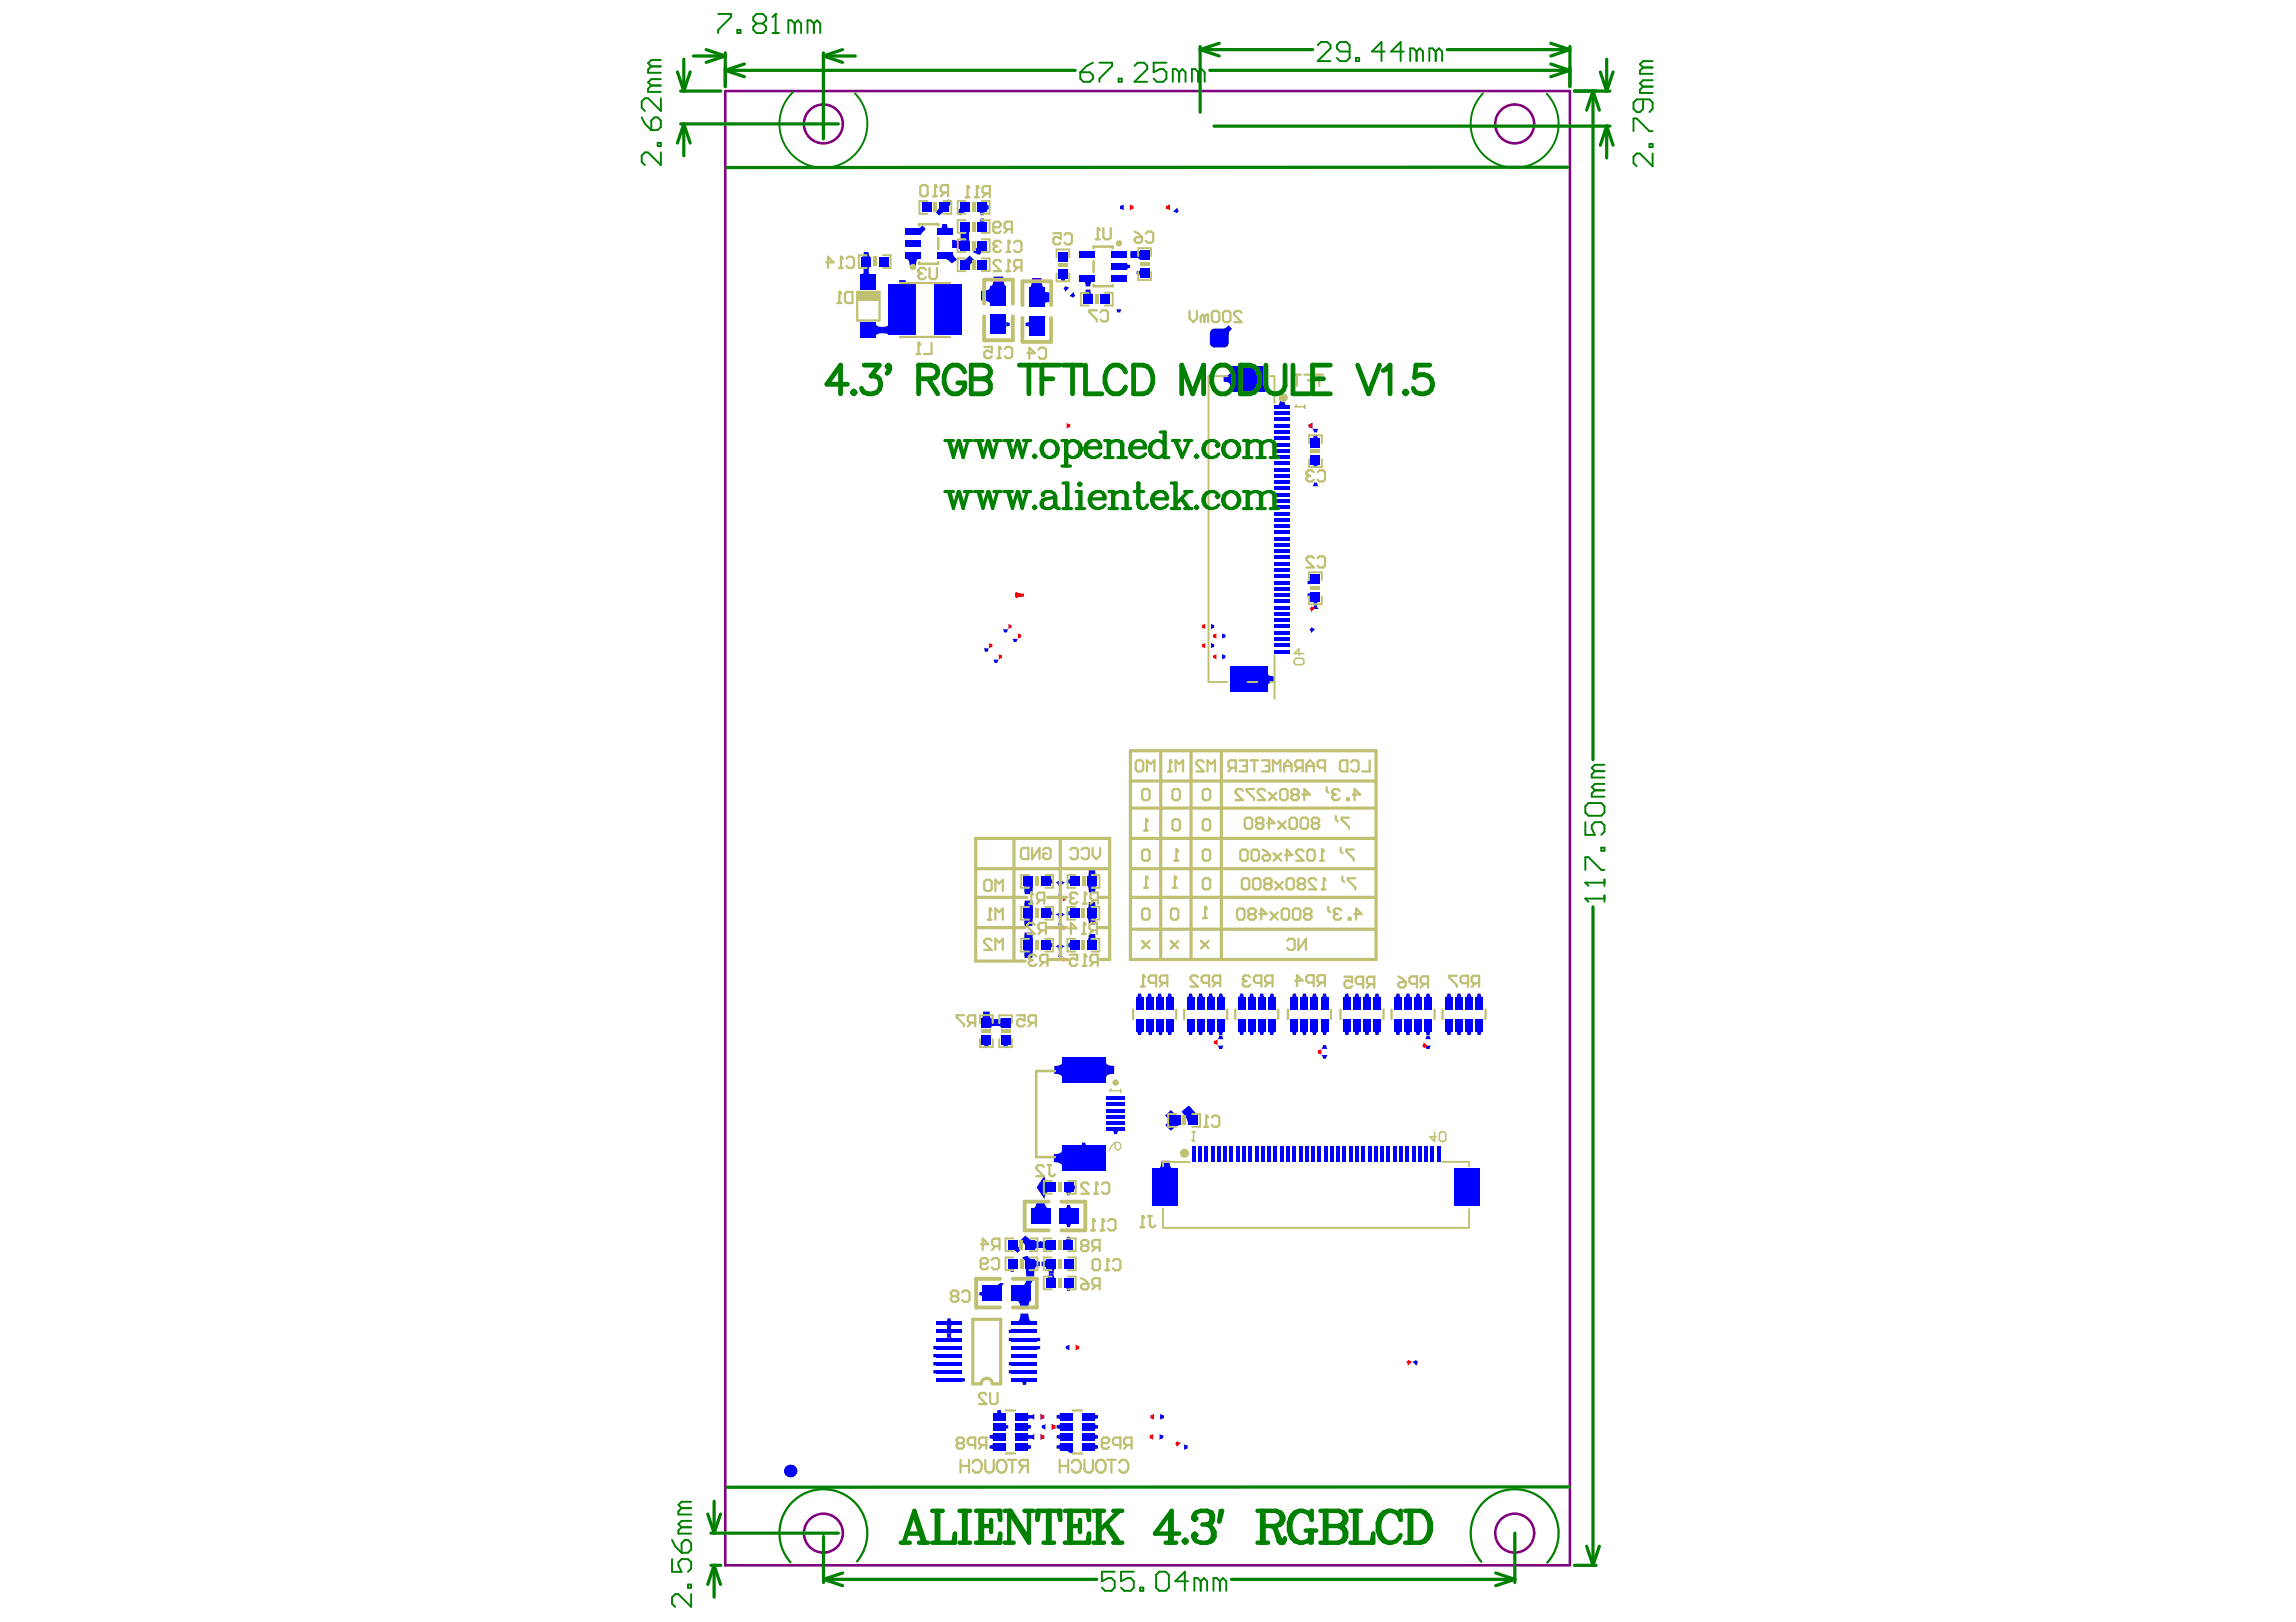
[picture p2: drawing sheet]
<svg xmlns="http://www.w3.org/2000/svg" width="297mm" height="210mm" viewBox="0 0 297 210" stroke-linecap="round" stroke-linejoin="round" font-family="sans-serif">
<g fill="none" stroke="#800080" stroke-width=".33">
<path d="M203.1 202.5v-190.7h-109.3v190.8h109.3"/>
<circle cx="106.5" cy="16" r="2.52"/>
<circle cx="196" cy="16" r="2.52"/>
<circle cx="106.5" cy="198.4" r="2.52"/>
<circle cx="196" cy="198.4" r="2.52"/>
</g>
<g fill="#00f">
<path d="M117.3 33.5h1.6a.64 .64 0 0 0-.4 .8h-.8a.64 .64 0 0 0-.4-.8z"/>
<path d="M120.8 177.3h.4v.5l-.4-.1z"/>
<path d="M120.8 176.3l.4-.1v.5h-.4z"/>
<path d="M120.8 175.2h.4v.5l-.4-.1z"/>
<path d="M120.8 174.2h.4v.4h-.4z"/>
<path d="M122.6 172.7h.4v.3l.2 .1h-.8l.1-.1z"/>
<path d="M122.4 172.5h.8l-.2 .1v.4h-.4l-.1-.4z"/>
<path d="M122.6 170.6h.4v.3l.2 .1h-.8l.1-.1z"/>
<path d="M123.2 31l1 .2v1.2a.57 .57 0 0 0-.6-.3h-.4z"/>
<path d="M124.3 30.1h1l.1 1.1h-1.2z"/>
<path d="M128 187h.3l.1-.2v.9l-.1-.2h-.3z"/>
<path d="M128 185.7h.3l.1-.2v.9l-.1-.2h-.3z"/>
<path d="M126.7 167.2h.3l.1-.2v.8l-.1-.1-.3-.1z"/>
<path d="M127.2 130.9h.8l.1 .6 .1 .2h-1.2l.1-.2z"/>
<path d="M127.3 83.9h.7l-.2 .4h-.4z"/>
<path d="M126.9 37.6a1.14 1.14 0 0 0 1.2-.5l.1-.1v2.5a.78 .78 0 0 0-1.1-.6h-.2z"/>
<path d="M126.5 31.5l1.2 .9-.5 .1-.5 .5-.8-.4 .6-.7 .1-.2z"/>
<path d="M126.7 27.4h.8l-.2 .2v.3h-.4l-.1-.3z"/>
<path d="M126.9 28.3h.4v.3l.2 .1h-.8l.1-.1z"/>
<path d="M130.1 184.3l.1 .1h.2v.5h-.2l-.1 .1z"/>
<path d="M130.5 177.3h.4v.5l-.4-.1z"/>
<path d="M130.5 176.3l.4-.1v.5h-.4z"/>
<path d="M130.5 173.1h.4v.5h-.4z"/>
<path d="M130.5 172.1h.4v.4h-.4z"/>
<path d="M130.5 164.2h.9l-.2 .1v.3h-.5v-.3z"/>
<path d="M129.7 81.4h.7l-.1 .5h-.4z"/>
<path d="M130.2 41.6l.1 .1 .3 .1v.4h-.3l-.1 .2z"/>
<path d="M134.6 185.6l.5 .1v.5l-.5 .1z"/>
<path d="M133.3 185.7l.5-.1v.7l-.5-.1z"/>
<path d="M133 186.8l.1 .2h.3v.5h-.3l-.1 .2z"/>
<path d="M133 185.5l.1 .2h.3v.5h-.3l-.1 .2z"/>
<path d="M134.8 184.4l.5-.1v.7l-.5-.1z"/>
<path d="M134.6 183l.5 .1v.5l-.5 .1z"/>
<path d="M133.3 183.1l.5-.1v.7l-.5-.1z"/>
<path d="M133 184.2l.1 .2h.3v.5h-.3l-.1 .2z"/>
<path d="M133 182.9l.1 .2h.3v.5h-.3l-.1 .2z"/>
<path d="M134.2 174.2h.4v.4h-.4z"/>
<path d="M134.2 173.1h.4v.5h-.4z"/>
<path d="M132.8 165.3h1l-.5 1h-1a.8 .8 0 0 0 .5-1z"/>
<path d="M134.8 163.2h.2a.35 .35 0 0 0 .4-.3v1.3a.48 .48 0 0 0-.6-.3z"/>
<path d="M132.2 162.7l.7-.2a1 1 0 0 0 .8 .5l-1 .6a.44 .44 0 0 0-.2-.6z"/>
<path d="M133.9 162.9a.47 .47 0 0 0 .6 .3v.7h-.2a.35 .35 0 0 0-.4 .3z"/>
<path d="M132.7 164.2h1.2l-.1 1h-1z"/>
<path d="M134.5 160.7l.6-.1 .3-.1v1.2l-.3-.2h-.6z"/>
<path d="M133.9 160.5l.2 .1 .6 .1v.8h-.6l-.2 .2z"/>
<path d="M134.6 153.1l.8-.1v1.3l-.8-.1z"/>
<path d="M132.4 122.9h1.3l-.1 1.1h-1.1z"/>
<path d="M132.5 120.7h1.1l.1 1h-1.3z"/>
<path d="M132.5 116.5h1.1l.1 1.1h-1.3z"/>
<path d="M132.4 114.7h1.3l-.1 1h-1.1z"/>
<path d="M132.7 41.8l.3-.1 .1-.1v.8l-.1-.2h-.3z"/>
<path d="M136.7 187h.3l.1-.2v.9l-.1-.2h-.3z"/>
<path d="M136.7 185.7h.3l.1-.2v.9l-.1-.2h-.3z"/>
<path d="M136.1 184.3l.4 .1v.5l-.4 .1z"/>
<path d="M136.7 184.4h.3l.1-.2v.9l-.1-.2h-.3z"/>
<path d="M136.7 183.1h.3l.1-.2v.9l-.1-.2h-.3z"/>
<path d="M137.9 174.2l.4-.2v.8l-.4-.2z"/>
<path d="M137.8 166.6h.9l-.2 .1-.1 .4h-.4v-.4z"/>
<path d="M138 160.1h.4l.1 .3 .2 .1h-.9l.2-.1z"/>
<path d="M138 155.9h.4l.1 .3 .2 .1h-.9l.2-.1z"/>
<path d="M137.8 154.3h.9l-.2 .1-.1 .3h-.4v-.3z"/>
<path d="M136.3 149.4a.79 .79 0 0 0 1.1-.6v2.1a.79 .79 0 0 0-1.1-.5z"/>
<path d="M137 123.5h.4l.1 .3h-.7z"/>
<path d="M137 119.4h.4l.1 .3h-.7z"/>
<path d="M136.5 118.4l.7-.4 .6 .4-.3 .1-.1 .3h-.4l-.1-.3z"/>
<path d="M135.9 117.8l.1 .1 .3 .1v.4h-.3l-.1 .2z"/>
<path d="M138 118l.3-.1 .1-.1v.8l-.1-.2h-.3z"/>
<path d="M136.5 114.3l.7-.4 .6 .4-.3 .1-.1 .3h-.4l-.1-.3z"/>
<path d="M135.9 113.7l.1 .1 .3 .1v.4h-.3l-.1 .2z"/>
<path d="M138 113.9l.3-.1 .1-.1v.8l-.1-.2h-.3z"/>
<path d="M137.6 37.3l.3-.3 .4 .2-.5 .6z"/>
<path d="M137.1 36.1h.8l-.1 .1-.1 .3h-.4v-.3z"/>
<path d="M141.6 186.8l.1 .2h.4v.5h-.4l-.1 .2z"/>
<path d="M141.6 185.5l.1 .2h.4v.5h-.4l-.1 .2z"/>
<path d="M141.6 184.2l.1 .2h.4v.5h-.4l-.1 .2z"/>
<path d="M141.6 182.9l.1 .2h.4v.5h-.4l-.1 .2z"/>
<path d="M138.8 153.2l.2 .2h.3v.5h-.3l-.2 .2z"/>
<path d="M140 147.8h.4l.1 .4 .1 .1h-.8l.1-.1z"/>
<path d="M140.9 120.9h.8v.6l.2 .2h-1.2l.1-.2z"/>
<path d="M140.9 116.7h.8v.7l.2 .2h-1.2l.1-.2z"/>
<path d="M140.7 114.7h1.2l-.2 .2v.6h-.8l-.1-.6z"/>
<path d="M140.9 112.6h.8v.6l.2 .2h-1.2l.1-.2z"/>
<path d="M140.4 37.5h.7v.2a.35 .35 0 0 0 .3 .4h-1.3a.48 .48 0 0 0 .3-.6z"/>
<path d="M143.9 146.4h.8l-.1 .1-.1 .3h-.4v-.3z"/>
<path d="M144.4 40h.7l-.2 .4h-.4z"/>
<path d="M147 133.5h.8l-.1 .1-.1 .3h-.4v-.3z"/>
<path d="M145.8 34.1l.1 .1 .3 .1v.4h-.3l-.1 .2z"/>
<path d="M147.1 35.1l.3-.1 .1-.1v.8l-.1-.2h-.3z"/>
<path d="M150 185.6l.5 .1v.5l-.5 .1z"/>
<path d="M150.1 183l.5 .1v.5l-.5 .1z"/>
<path d="M150.3 150.2h1a.79 .79 0 0 0 .5 1h-2a.79 .79 0 0 0 .5-1z"/>
<path d="M150.9 133.5h.8l-.1 .1-.1 .3h-.4v-.3z"/>
<path d="M149.7 133.5h.8l-.1 .1v.3h-.5v-.3z"/>
<path d="M153.2 186.9l.5 .2v.4l-.5 .2z"/>
<path d="M153.6 133.5h.8l-.1 .1-.1 .3h-.4v-.3z"/>
<path d="M157.7 134h.4l.2 .5h-.8z"/>
<path d="M157.5 133.5h.8l-.1 .1-.1 .3h-.4v-.3z"/>
<path d="M156.3 133.5h.8l-.2 .1v.3h-.4l-.1-.3z"/>
<path d="M156.7 83.2l.4 .1v.5l-.4 .1z"/>
<path d="M158.1 84.6l.4 .2v.4l-.4 .1z"/>
<path d="M158.1 81.9l.4 .2v.4l-.4 .2z"/>
<path d="M156.7 80.7l.4 .2v.4l-.4 .1z"/>
<path d="M160.2 133.5h.8l-.1 .1-.1 .3h-.4v-.3z"/>
<path d="M164.1 133.5h.8l-.1 .1-.1 .3h-.4v-.3z"/>
<path d="M162.8 133.5h.8l-.1 .1-.1 .3h-.4v-.3z"/>
<path d="M164 87.1a.64 .64 0 0 0 .8 .4v.8a.64 .64 0 0 0-.8 .5z"/>
<path d="M167 133.5h.9l-.2 .1v.3h-.4l-.1-.3z"/>
<path d="M165.6 51.8h.6v.3a.35 .35 0 0 0 .3 .4h-1.2a.48 .48 0 0 0 .3-.7z"/>
<path d="M171 136.5h.8l-.2 .5h-.4z"/>
<path d="M169.6 133.5h.9l-.2 .1v.3h-.4l-.1-.3z"/>
<path d="M170.9 133.5h.9l-.2 .1v.3h-.4l-.1-.3z"/>
<path d="M169.4 81.5l.3-.3 .5 .2-.6 .5z"/>
<path d="M170 78.3h.4l.2 .5h-.8z"/>
<path d="M169.2 76.8h.3l.1-.2v.8l-.1-.1-.3-.1z"/>
<path d="M169.8 77.8h.8l-.2 .1v.4h-.4l-.1-.4z"/>
<path d="M169.2 75.2l.3-.1 .1-.1v.6h-.4z"/>
<path d="M170 62.5h.4l.2 .4h-.8z"/>
<path d="M169.8 60.1h.8l-.2 .1v.3h-.4l-.1-.3z"/>
<path d="M169.3 54.9l.5-.2v.8l-.5-.2z"/>
<path d="M169.8 55.5h.8l-.2 .5h-.4z"/>
<path d="M173.8 133.5h.9l-.2 .1v.3h-.5v-.3z"/>
<path d="M176.4 133.5h.9l-.2 .1v.3h-.5v-.3z"/>
<path d="M180.4 133.5h.9l-.2 .1v.3h-.5v-.3z"/>
<path d="M182.7 176.2l.5-.2 .3 .3-.2 .4z"/>
<path d="M183 133.5h.9l-.2 .1v.3h-.5v-.3z"/>
<path d="M187 133.5h.9l-.2 .1v.3h-.5v-.3z"/>
<path d="M189.6 133.5h.9l-.2 .1v.3h-.5v-.3z"/>
<path d="M114.1 42.3a.64 .64 0 0 0 .9-.4v1.5a.47 .47 0 0 0-.6-.3h-.3z"/>
<path d="M113.3 41.9a.64 .64 0 0 0 .8 .4v.8a.64 .64 0 0 0-.8 .4z"/>
<path d="M116.3 36.2h.9v.5l.2 .2h-1.3l.2-.2z"/>
<path d="M124.4 178.3l.4 .1v.4h-.4z"/>
<path d="M122.6 171.7h.4v.3l.2 .1h-.8l.1-.1z"/>
<path d="M122.4 171.5h.8l-.2 .1v.3h-.4l-.1-.3z"/>
<path d="M124.2 29.9h1.2l-.1 1.1h-1z"/>
<path d="M124.2 26.6l.9 .9a.51 .51 0 0 0-.6 .2l-.3 .2-.4-.4a.91 .91 0 0 0 .5-.9z"/>
<path d="M127.2 135.2h.8l-.1 .1-.1 .3h-.4v-.3z"/>
<path d="M127.7 26.4l.1 .2h.3v.4l-.3 .1-.1 .1z"/>
<path d="M130.8 161.7l.8-.9a.51 .51 0 0 0 .2 .7l.3 .2-.5 .4a.92 .92 0 0 0-.8-.4z"/>
<path d="M129.7 135.2h.8l-.2 .1v.3h-.4l-.1-.3z"/>
<path d="M131 82.7h.7l-.2 .4h-.4z"/>
<path d="M132.4 118.8h1.3l-.1 1h-1.1z"/>
<path d="M133.5 36h1.2a1.22 1.22 0 0 0 .4 1.2h.1h-2.1a.68 .68 0 0 0 .4-.8z"/>
<path d="M137.8 158.4h.9l-.2 .1-.1 .3h-.4v-.3z"/>
<path d="M136.4 137.9a.79 .79 0 0 0 1-.5v2.1a.79 .79 0 0 0-1-.5z"/>
<path d="M136.5 122.5l.7-.4 .6 .4-.3 .1-.1 .3h-.4l-.1-.3z"/>
<path d="M135.9 121.9l.1 .2h.3v.4l-.3 .1-.1 .1z"/>
<path d="M138 122.1h.3l.1-.2v.8l-.1-.1-.3-.1z"/>
<path d="M137 115.7h.4l.1 .3h-.7z"/>
<path d="M140 148.4h.4v.8l.2 .3h-.8l.2-.3z"/>
<path d="M140.7 118.8h1.2l-.2 .2v.6h-.8l-.1-.6z"/>
<path d="M140.1 36.4h1.3a.48 .48 0 0 0-.3 .7h-.7v-.3a.35 .35 0 0 0-.3-.4z"/>
<path d="M143.1 137.4a.79 .79 0 0 0 1 .5v1.1a.8 .8 0 0 0-1 .5z"/>
<path d="M144.9 26.6l.5-.2v.8l-.5-.2z"/>
<path d="M147.2 128.6h.4l.1 .3 .1 .1h-.8l.2-.1z"/>
<path d="M146.3 32.5h1.2v.9h-1.2z"/>
<path d="M146.6 32.5l.9-.1v1.3a.67 .67 0 0 0-.9-.3z"/>
<path d="M151.1 128.6h.4l.1 .3 .1 .1h-.8l.2-.1z"/>
<path d="M149.8 128.6h.4l.1 .3 .1 .1h-.8l.2-.1z"/>
<path d="M152.8 143.9l1-.8 1.2 1.3-1.3 1.2a2.51 2.51 0 0 0-.9-1.7z"/>
<path d="M153.8 128.6h.4l.1 .3 .1 .1h-.8l.2-.1z"/>
<path d="M157.5 135.3h.8l-.2 .5h-.4z"/>
<path d="M157.7 128.6h.5v.3l.2 .1h-.9l.2-.1z"/>
<path d="M156.4 128.6h.4l.1 .3 .1 .1h-.8l.2-.1z"/>
<path d="M160.4 128.6h.4l.1 .3 .1 .1h-.8l.2-.1z"/>
<path d="M164.3 128.6h.5v.3l.2 .1h-.9l.2-.1z"/>
<path d="M163 128.6h.4l.1 .3 .1 .1h-.8l.2-.1z"/>
<path d="M167.3 128.6h.4v.3l.2 .1h-.9l.2-.1z"/>
<path d="M171.2 135.3h.4l.2 .4h-.8z"/>
<path d="M169.9 128.6h.4v.3l.2 .1h-.9l.2-.1z"/>
<path d="M171.2 128.6h.4v.3l.2 .1h-.9l.2-.1z"/>
<path d="M170 56.2h.4v.4l.2 .1h-.8l.1-.1z"/>
<path d="M174 128.6h.5v.3l.2 .1h-.9l.2-.1z"/>
<path d="M176.6 128.6h.5v.3l.2 .1h-.9l.2-.1z"/>
<path d="M180.6 128.6h.5v.3l.2 .1h-.9l.2-.1z"/>
<path d="M183.2 128.6h.5v.3l.2 .1h-.9l.2-.1z"/>
<path d="M187.2 128.6h.5v.3l.2 .1h-.9l.2-.1z"/>
<path d="M189.8 128.6h.5v.3l.2 .1h-.9l.2-.1z"/>
<path d="M111.7 34.9h.7v.3a.35 .35 0 0 0 .3 .4h-1.3a.48 .48 0 0 0 .3-.7z"/>
<path d="M111.4 34.5h1.3a.47 .47 0 0 0-.3 .6h-.7v-.2a.35 .35 0 0 0-.3-.4z"/>
<path d="M111.7 32.6h.7v.2a.35 .35 0 0 0 .3 .4h-1.3a.48 .48 0 0 0 .3-.6z"/>
<path d="M121.9 29h.6v.2a.35 .35 0 0 0 .3 .4h-1.2a.48 .48 0 0 0 .3-.6z"/>
<path d="M129.1 182.5h.4v.3l.2 .1h-.8l.1-.1z"/>
<path d="M132.1 178.8h.8l-.1 .1-.1 .3h-.4v-.3z"/>
<path d="M132 170h1a.79 .79 0 0 0 .6 1h-2.1a.79 .79 0 0 0 .5-1z"/>
<path d="M128.8 166.3h.2l.4-.3 .5 .1-.3 .4v.2z"/>
<path d="M135.4 164.2h1.2a.47 .47 0 0 0-.3 .6h-.6v-.2a.35 .35 0 0 0-.3-.4z"/>
<path d="M132.1 160.5l.6-.6a1.21 1.21 0 0 0 1.1 .6l-1.1 1.1a.68 .68 0 0 0-.3-.8z"/>
<path d="M135.1 152.1a.84 .84 0 0 0 .9 1v1.1a.84 .84 0 0 0-.9 1l-1-1.5z"/>
<path d="M128.5 85.4h.7l-.1 .4h-.5z"/>
<path d="M135.2 37.7l.2 .1h.5v1.3h-.5l-.2 .2z"/>
<path d="M137.8 187.7h1l.2 .3h-.6z"/>
<path d="M148.4 133.5h.8l-.1 .1-.1 .3h-.4v-.3z"/>
<path d="M138.4 38.3l.5-.5 .2 .4-.3 .3z"/>
<path d="M161.5 133.5h.8l-.1 .1-.1 .3h-.4v-.3z"/>
<path d="M154.9 133.5h.8l-.1 .1-.1 .3h-.4v-.3z"/>
<path d="M151.8 27.4l.5-.6 .2 .5-.3 .3z"/>
<path d="M175.1 133.5h.9l-.2 .1v.3h-.5v-.3z"/>
<path d="M168.3 133.5h.9l-.2 .1v.3h-.4l-.1-.3z"/>
<path d="M184.5 134h.5l.1 .5h-.7z"/>
<path d="M188.3 133.5h.9l-.2 .1v.3h-.5v-.3z"/>
<path d="M184.3 133.5h.9l-.2 .1v.3h-.5v-.3z"/>
<path d="M181.7 133.5h.9l-.2 .1v.3h-.5v-.3z"/>
<path d="M177.7 133.5h.9l-.2 .1v.3h-.5v-.3z"/>
<path d="M190.9 133.5h.9l-.2 .1v.3h-.5v-.3z"/>
<path d="M118.5 29.6a.47 .47 0 0 0 .6-.2l.2-.2 .5 .4-.7 .8z"/>
<path d="M122 33.5l1.2-.8 .2 .4 .4 .5-.7 .5a1.32 1.32 0 0 0-1-.6z"/>
<path d="M121.9 26.2a.51 .51 0 0 0 .6-.2l.2-.2 .5 .4a.91 .91 0 0 0-.5 .9z"/>
<path d="M121.5 26.6l.9 .8a.51 .51 0 0 0-.6 .3l-.3 .2-.4-.4a.92 .92 0 0 0 .4-.9z"/>
<path d="M135.7 164.8h.6v.2a.35 .35 0 0 0 .3 .4h-1.2a.48 .48 0 0 0 .3-.6z"/>
<path d="M131.5 168.4h1.8l-.2 .2-.1 .8h-1a.79 .79 0 0 0-.5-1z"/>
<path d="M134.1 155.3h1a.79 .79 0 0 0 .6 1h-2.1a.79 .79 0 0 0 .5-1z"/>
<path d="M128.2 131.7l.2 .2h.7v.8l-.7 .1-.2 .1z"/>
<path d="M128.6 131.9h.7l.2-.2v1.2l-.2-.1-.7-.1z"/>
<path d="M124.3 33.6a.68 .68 0 0 0 .8-.2l.3-.3 .6 .5a1.21 1.21 0 0 0-.6 1.2z"/>
<path d="M128.6 35.8h1.2a1.22 1.22 0 0 0 .3 1.2h.1h-2a.68 .68 0 0 0 .3-.8z"/>
<path d="M148.5 128.6h.4l.1 .3 .1 .1h-.8l.2-.1z"/>
<path d="M150.7 144.4l.8-.7a1.99 1.99 0 0 0 1.2 .7l-1.2 1.2a1.85 1.85 0 0 0-.8-1.2z"/>
<path d="M151.5 144.4l1.2 1.2a1.85 1.85 0 0 0-1.2 .7l-.8-.7a1.99 1.99 0 0 0 .8-1.2z"/>
<path d="M161.7 128.6h.4l.1 .3 .1 .1h-.8l.2-.1z"/>
<path d="M155.1 128.6h.4l.1 .3 .1 .1h-.8l.2-.1z"/>
<path d="M158.1 42.5a.76 .76 0 0 0 .8-.4l.5 .4a.88 .88 0 0 0-.5 .9z"/>
<path d="M158.3 48.6a.63 .63 0 0 0 .8-.4v1.6a.63 .63 0 0 0-.8-.4z"/>
<path d="M175.3 128.6h.5v.3l.2 .1h-.9l.2-.1z"/>
<path d="M168.6 128.6h.4v.3l.2 .1h-.9l.2-.1z"/>
<path d="M184.4 135.3h.7l-.1 .5h-.5z"/>
<path d="M188.5 128.6h.5v.3l.2 .1h-.9l.2-.1z"/>
<path d="M184.5 128.6h.5v.3l.2 .1h-.9l.2-.1z"/>
<path d="M181.9 128.6h.5v.3l.2 .1h-.9l.2-.1z"/>
<path d="M177.9 128.6h.5v.3l.2 .1h-.9l.2-.1z"/>
<path d="M191.1 128.6h.5v.3l.2 .1h-.9l.2-.1z"/>
<circle cx="102.2" cy="190.4" r=".82"/>
</g>
<g fill="#00f">
<path d="M124.2 33.6h1.2v1.3h-1.2z" fill-rule="evenodd"/>
<path d="M124.2 31.2h1.2v1.2h-1.2z" fill-rule="evenodd"/>
<path d="M127 134h1.2v1.2h-1.2z" fill-rule="evenodd"/>
<path d="M126.5 33.6h1.2v1.3h-1.2z" fill-rule="evenodd"/>
<path d="M126.5 31.2h1.2v1.2h-1.2z" fill-rule="evenodd"/>
<path d="M130.4 162.9h1.3v1.3h-1.3z" fill-rule="evenodd"/>
<path d="M130.4 160.5h1.2v1.2h-1.2z" fill-rule="evenodd"/>
<path d="M129.5 134h1.2v1.2h-1.2z" fill-rule="evenodd"/>
<path d="M132.7 162.9h1.2v1.3h-1.2z" fill-rule="evenodd"/>
<path d="M132.6 160.5h1.3v1.2h-1.3z" fill-rule="evenodd"/>
<path d="M132.4 117.6h1.3v1.2h-1.3z" fill-rule="evenodd"/>
<path d="M132.4 113.4h1.3v1.3h-1.3z" fill-rule="evenodd"/>
<path d="M133.1 37.2h2.1v2.5h-2.1z" fill-rule="evenodd"/>
<path d="M136.9 34.8h1.2v1.3h-1.2z" fill-rule="evenodd"/>
<path d="M140 185.5h1.6v.9h-1.6z" fill-rule="evenodd"/>
<path d="M140 186.8h1.6v.9h-1.6z" fill-rule="evenodd"/>
<path d="M140 182.9h1.6v.9h-1.6z" fill-rule="evenodd"/>
<path d="M140.7 117.6h1.2v1.2h-1.2z" fill-rule="evenodd"/>
<path d="M140.7 113.4h1.2v1.3h-1.2z" fill-rule="evenodd"/>
<path d="M140.1 38.1h1.3v1.2h-1.3z" fill-rule="evenodd"/>
<path d="M139.6 35.6h2.1v.8h-2.1z" fill-rule="evenodd"/>
<path d="M142.4 38.1h1.2v1.2h-1.2z" fill-rule="evenodd"/>
<path d="M169.6 76.6h1.2v1.3h-1.2z" fill-rule="evenodd"/>
<path d="M169.6 74.4h1.2v1.2h-1.2z" fill-rule="evenodd"/>
<path d="M169.6 56.7h1.2v1.2h-1.2z" fill-rule="evenodd"/>
<path d="M113.7 33.2h1.2v1.3h-1.2z" fill-rule="evenodd"/>
<path d="M119.3 26.2h1.2v1.3h-1.2z" fill-rule="evenodd"/>
<path d="M124.2 28.7h1.2v1.2h-1.2z" fill-rule="evenodd"/>
<path d="M127 131.7h1.2v1.3h-1.2z" fill-rule="evenodd"/>
<path d="M126.5 28.7h1.2v1.2h-1.2z" fill-rule="evenodd"/>
<path d="M126.5 26.2h1.2v1.3h-1.2z" fill-rule="evenodd"/>
<path d="M129.5 131.7h1.2v1.3h-1.2z" fill-rule="evenodd"/>
<path d="M132.4 121.7h1.3v1.2h-1.3z" fill-rule="evenodd"/>
<path d="M136.9 32.6h1.2v1.2h-1.2z" fill-rule="evenodd"/>
<path d="M140 184.2h1.6v.9h-1.6z" fill-rule="evenodd"/>
<path d="M140.7 121.7h1.2v1.2h-1.2z" fill-rule="evenodd"/>
<path d="M139.6 32.5h2.1v.9h-2.1z" fill-rule="evenodd"/>
<path d="M146.9 131.9h1v1.6h-1z" fill-rule="evenodd"/>
<path d="M146.9 129h1v1.6h-1z" fill-rule="evenodd"/>
<path d="M149.5 131.9h1v1.6h-1z" fill-rule="evenodd"/>
<path d="M149.5 129h1v1.6h-1z" fill-rule="evenodd"/>
<path d="M150.8 131.9h1v1.6h-1z" fill-rule="evenodd"/>
<path d="M150.8 129h1v1.6h-1z" fill-rule="evenodd"/>
<path d="M154.2 148.4h.4v1.9h-.4z" fill-rule="evenodd"/>
<path d="M153.7 144.4h1.3v1.2h-1.3z" fill-rule="evenodd"/>
<path d="M153.5 131.9h1v1.6h-1z" fill-rule="evenodd"/>
<path d="M153.5 129h1v1.6h-1z" fill-rule="evenodd"/>
<path d="M156.7 148.4h.4v1.9h-.4z" fill-rule="evenodd"/>
<path d="M155.9 148.4h.4v1.9h-.4z" fill-rule="evenodd"/>
<path d="M157.5 148.4h.4v1.9h-.4z" fill-rule="evenodd"/>
<path d="M156.1 131.9h1v1.6h-1z" fill-rule="evenodd"/>
<path d="M156.1 129h1v1.6h-1z" fill-rule="evenodd"/>
<path d="M157.4 131.9h1v1.6h-1z" fill-rule="evenodd"/>
<path d="M157.4 129h1v1.6h-1z" fill-rule="evenodd"/>
<path d="M160.7 148.4h.4v1.9h-.4z" fill-rule="evenodd"/>
<path d="M159.9 148.4h.4v1.9h-.4z" fill-rule="evenodd"/>
<path d="M159.1 148.4h.4v1.9h-.4z" fill-rule="evenodd"/>
<path d="M160.1 131.9h1v1.6h-1z" fill-rule="evenodd"/>
<path d="M160.1 129h1v1.6h-1z" fill-rule="evenodd"/>
<path d="M164 148.4h.4v1.9h-.4z" fill-rule="evenodd"/>
<path d="M163.2 148.4h.4v1.9h-.4z" fill-rule="evenodd"/>
<path d="M162.4 148.4h.4v1.9h-.4z" fill-rule="evenodd"/>
<path d="M162.7 131.9h1v1.6h-1z" fill-rule="evenodd"/>
<path d="M162.7 129h1v1.6h-1z" fill-rule="evenodd"/>
<path d="M164 131.9h1v1.6h-1z" fill-rule="evenodd"/>
<path d="M164 129h1v1.6h-1z" fill-rule="evenodd"/>
<path d="M167.2 148.4h.4v1.9h-.4z" fill-rule="evenodd"/>
<path d="M166.4 148.4h.4v1.9h-.4z" fill-rule="evenodd"/>
<path d="M165.6 148.4h.4v1.9h-.4z" fill-rule="evenodd"/>
<path d="M167 129h.9v1.6h-.9z" fill-rule="evenodd"/>
<path d="M167 131.9h.9v1.6h-.9z" fill-rule="evenodd"/>
<path d="M170.5 148.4h.4v1.9h-.4z" fill-rule="evenodd"/>
<path d="M169.7 148.4h.4v1.9h-.4z" fill-rule="evenodd"/>
<path d="M168.9 148.4h.4v1.9h-.4z" fill-rule="evenodd"/>
<path d="M169.6 129h.9v1.6h-.9z" fill-rule="evenodd"/>
<path d="M169.6 131.9h.9v1.6h-.9z" fill-rule="evenodd"/>
<path d="M169.6 58.9h1.2v1.2h-1.2z" fill-rule="evenodd"/>
<path d="M174.5 148.4h.5v1.9h-.5z" fill-rule="evenodd"/>
<path d="M173.7 148.4h.4v1.9h-.4z" fill-rule="evenodd"/>
<path d="M172.9 148.4h.4v1.9h-.4z" fill-rule="evenodd"/>
<path d="M172.1 148.4h.4v1.9h-.4z" fill-rule="evenodd"/>
<path d="M173.8 131.9h.9v1.6h-.9z" fill-rule="evenodd"/>
<path d="M173.8 129h.9v1.6h-.9z" fill-rule="evenodd"/>
<path d="M177 148.4h.4v1.9h-.4z" fill-rule="evenodd"/>
<path d="M177.8 148.4h.4v1.9h-.4z" fill-rule="evenodd"/>
<path d="M176.2 148.4h.4v1.9h-.4z" fill-rule="evenodd"/>
<path d="M175.4 148.4h.4v1.9h-.4z" fill-rule="evenodd"/>
<path d="M176.4 131.9h.9v1.6h-.9z" fill-rule="evenodd"/>
<path d="M176.4 129h.9v1.6h-.9z" fill-rule="evenodd"/>
<path d="M181 148.4h.5v1.9h-.5z" fill-rule="evenodd"/>
<path d="M180.2 148.4h.4v1.9h-.4z" fill-rule="evenodd"/>
<path d="M179.4 148.4h.4v1.9h-.4z" fill-rule="evenodd"/>
<path d="M180.4 131.9h.9v1.6h-.9z" fill-rule="evenodd"/>
<path d="M180.4 129h.9v1.6h-.9z" fill-rule="evenodd"/>
<path d="M183.5 148.4h.4v1.9h-.4z" fill-rule="evenodd"/>
<path d="M182.7 148.4h.4v1.9h-.4z" fill-rule="evenodd"/>
<path d="M184.3 148.4h.4v1.9h-.4z" fill-rule="evenodd"/>
<path d="M183 131.9h.9v1.6h-.9z" fill-rule="evenodd"/>
<path d="M183 129h.9v1.6h-.9z" fill-rule="evenodd"/>
<path d="M185.9 148.4h.4v1.9h-.4z" fill-rule="evenodd"/>
<path d="M187 131.9h.9v1.6h-.9z" fill-rule="evenodd"/>
<path d="M187 129h.9v1.6h-.9z" fill-rule="evenodd"/>
<path d="M189.6 131.9h.9v1.6h-.9z" fill-rule="evenodd"/>
<path d="M189.6 129h.9v1.6h-.9z" fill-rule="evenodd"/>
<path d="M133.1 40.9h2.1v2.5h-2.1z" fill-rule="evenodd"/>
<path d="M117 31.2h2.1v.8h-2.1z" fill-rule="evenodd"/>
<path d="M128.4 185.5h1.7v.9h-1.7z" fill-rule="evenodd"/>
<path d="M131.3 185.5h1.7v.9h-1.7z" fill-rule="evenodd"/>
<path d="M128.4 186.8h1.7v.9h-1.7z" fill-rule="evenodd"/>
<path d="M131.3 186.8h1.7v.9h-1.7z" fill-rule="evenodd"/>
<path d="M128.4 182.9h1.7v.9h-1.7z" fill-rule="evenodd"/>
<path d="M131.3 182.9h1.7v.9h-1.7z" fill-rule="evenodd"/>
<path d="M130.9 176.2h3.3v.5h-3.3z" fill-rule="evenodd"/>
<path d="M130.9 177.3h3.3v.5h-3.3z" fill-rule="evenodd"/>
<path d="M130.9 172.1h3.3v.4h-3.3z" fill-rule="evenodd"/>
<path d="M130.9 173.1h3.3v.5h-3.3z" fill-rule="evenodd"/>
<path d="M130.9 174.1h3.3v.5h-3.3z" fill-rule="evenodd"/>
<path d="M130.9 171h3.3v.5h-3.3z" fill-rule="evenodd"/>
<path d="M130.8 166.3h2.5v2.1h-2.5z" fill-rule="evenodd"/>
<path d="M127.1 166.3h2.5v2.1h-2.5z" fill-rule="evenodd"/>
<path d="M135.4 162.9h1.2v1.3h-1.2z" fill-rule="evenodd"/>
<path d="M135.4 160.5h1.2v1.2h-1.2z" fill-rule="evenodd"/>
<path d="M133.4 156.3h2.5v2.1h-2.5z" fill-rule="evenodd"/>
<path d="M135.4 153h1.2v1.3h-1.2z" fill-rule="evenodd"/>
<path d="M134.7 117.6h1.2v1.2h-1.2z" fill-rule="evenodd"/>
<path d="M134.7 113.4h1.2v1.3h-1.2z" fill-rule="evenodd"/>
<path d="M128.1 37h2.1v2.5h-2.1z" fill-rule="evenodd"/>
<path d="M137.6 162.9h1.3v1.3h-1.3z" fill-rule="evenodd"/>
<path d="M137.6 160.5h1.2v1.2h-1.2z" fill-rule="evenodd"/>
<path d="M137.6 153h1.3v1.3h-1.3z" fill-rule="evenodd"/>
</g>
<path d="M143.1 146.2h2.4M143.1 142.9h2.4M143.1 143.7h2.4M143.1 144.5h2.4" fill="none" stroke="#00f" stroke-width=".41"/>
<g fill="#00f">
<path d="M138.4 117.6h1.2v1.2h-1.2z" fill-rule="evenodd"/>
<path d="M138.4 113.4h1.3v1.3h-1.3z" fill-rule="evenodd"/>
<path d="M147.5 34.7h1.2v1.2h-1.2z" fill-rule="evenodd"/>
<path d="M143.7 34.1h2.1v.8h-2.1z" fill-rule="evenodd"/>
<path d="M143.7 35.6h2.1v.8h-2.1z" fill-rule="evenodd"/>
<path d="M164.9 83.3h2v.4h-2z" fill-rule="evenodd"/>
<path d="M164.9 84.1h2v.4h-2z" fill-rule="evenodd"/>
<path d="M164.9 80.1h2v.4h-2z" fill-rule="evenodd"/>
<path d="M164.9 80.9h2v.4h-2z" fill-rule="evenodd"/>
<path d="M164.9 81.7h2v.4h-2z" fill-rule="evenodd"/>
<path d="M164.9 77.6h2v.4h-2z" fill-rule="evenodd"/>
<path d="M164.9 78.4h2v.4h-2z" fill-rule="evenodd"/>
<path d="M164.9 76.8h2v.4h-2z" fill-rule="evenodd"/>
<path d="M164.9 73.6h2v.4h-2z" fill-rule="evenodd"/>
<path d="M164.9 74.4h2v.4h-2z" fill-rule="evenodd"/>
<path d="M164.9 75.2h2v.4h-2z" fill-rule="evenodd"/>
<path d="M164.9 70.3h2v.4h-2z" fill-rule="evenodd"/>
<path d="M164.9 71.1h2v.4h-2z" fill-rule="evenodd"/>
<path d="M164.9 71.9h2v.4h-2z" fill-rule="evenodd"/>
<path d="M164.9 67.1h2v.4h-2z" fill-rule="evenodd"/>
<path d="M164.9 67.9h2v.4h-2z" fill-rule="evenodd"/>
<path d="M164.9 68.7h2v.4h-2z" fill-rule="evenodd"/>
<path d="M164.9 63.8h2v.4h-2z" fill-rule="evenodd"/>
<path d="M164.9 64.6h2v.4h-2z" fill-rule="evenodd"/>
<path d="M164.9 65.4h2v.4h-2z" fill-rule="evenodd"/>
<path d="M164.9 60.6h2v.4h-2z" fill-rule="evenodd"/>
<path d="M164.9 61.4h2v.4h-2z" fill-rule="evenodd"/>
<path d="M164.9 62.2h2v.4h-2z" fill-rule="evenodd"/>
<path d="M164.9 57.3h2v.4h-2z" fill-rule="evenodd"/>
<path d="M164.9 58.1h2v.4h-2z" fill-rule="evenodd"/>
<path d="M164.9 58.9h2v.5h-2z" fill-rule="evenodd"/>
<path d="M164.9 55.7h2v.4h-2z" fill-rule="evenodd"/>
<path d="M164.9 54.1h2v.4h-2z" fill-rule="evenodd"/>
<path d="M164.9 54.9h2v.4h-2z" fill-rule="evenodd"/>
<path d="M164.9 52.5h2v.4h-2z" fill-rule="evenodd"/>
<path d="M111.4 41.7h1.9v2h-1.9z" fill-rule="evenodd"/>
<path d="M111.4 33.2h1.3v1.3h-1.3z" fill-rule="evenodd"/>
<path d="M111.4 35.6h1.9v1.9h-1.9z" fill-rule="evenodd"/>
<path d="M121.2 29.6h2v.8h-2z" fill-rule="evenodd"/>
<path d="M121.2 32.7h2v.8h-2z" fill-rule="evenodd"/>
<path d="M117 29.6h2.1v.8h-2.1z" fill-rule="evenodd"/>
<path d="M117 32.7h2.1v.8h-2.1z" fill-rule="evenodd"/>
<path d="M121.5 26.2h1.2v1.3h-1.2z" fill-rule="evenodd"/>
<path d="M128.4 184.2h1.7v.9h-1.7z" fill-rule="evenodd"/>
<path d="M131.3 184.2h1.7v.9h-1.7z" fill-rule="evenodd"/>
<path d="M130.9 175.2h3.3v.5h-3.3z" fill-rule="evenodd"/>
<path d="M130.9 178.3h3.3v.5h-3.3z" fill-rule="evenodd"/>
<path d="M135.4 165.4h1.2v1.2h-1.2z" fill-rule="evenodd"/>
<path d="M134.7 121.7h1.2v1.2h-1.2z" fill-rule="evenodd"/>
<path d="M124.2 26.2h1.3v1.3h-1.3z" fill-rule="evenodd"/>
<path d="M137.6 165.4h1.3v1.2h-1.3z" fill-rule="evenodd"/>
<path d="M137.4 148.3h5.6v3.2h-5.6z" fill-rule="evenodd"/>
<path d="M137.4 136.8h5.7v3.3h-5.7z" fill-rule="evenodd"/>
</g>
<path d="M143.1 145.4h2.4M143.1 142.1h2.4" fill="none" stroke="#00f" stroke-width=".41"/>
<g fill="#00f">
<path d="M138.4 121.7h1.2v1.2h-1.2z" fill-rule="evenodd"/>
<path d="M148.2 131.9h1v1.6h-1z" fill-rule="evenodd"/>
<path d="M148.2 129h1v1.6h-1z" fill-rule="evenodd"/>
<path d="M147.5 32.4h1.2v1.3h-1.2z" fill-rule="evenodd"/>
<path d="M143.7 32.5h2.1v.9h-2.1z" fill-rule="evenodd"/>
<path d="M155 148.4h.5v1.9h-.5z" fill-rule="evenodd"/>
<path d="M161.5 148.4h.5v1.9h-.5z" fill-rule="evenodd"/>
<path d="M158.3 148.4h.4v1.9h-.4z" fill-rule="evenodd"/>
<path d="M151.5 144.4h1.2v1.2h-1.2z" fill-rule="evenodd"/>
<path d="M154.8 131.9h1v1.6h-1z" fill-rule="evenodd"/>
<path d="M154.8 129h1v1.6h-1z" fill-rule="evenodd"/>
<path d="M161.4 131.9h1v1.6h-1z" fill-rule="evenodd"/>
<path d="M161.4 129h1v1.6h-1z" fill-rule="evenodd"/>
<path d="M156.5 43.1l.6-.6h1.2l.7 .6v1.3l-.7 .6h-1.2l-.6-.6z" fill-rule="evenodd"/>
<path d="M171.3 148.4h.4v1.9h-.4z" fill-rule="evenodd"/>
<path d="M168 148.4h.5v1.9h-.5z" fill-rule="evenodd"/>
<path d="M164.8 148.4h.4v1.9h-.4z" fill-rule="evenodd"/>
<path d="M170.9 129h.9v1.6h-.9z" fill-rule="evenodd"/>
<path d="M170.9 131.9h.9v1.6h-.9z" fill-rule="evenodd"/>
<path d="M168.3 129h.9v1.6h-.9z" fill-rule="evenodd"/>
<path d="M168.3 131.9h.9v1.6h-.9z" fill-rule="evenodd"/>
<path d="M175.1 131.9h.9v1.6h-.9z" fill-rule="evenodd"/>
<path d="M175.1 129h.9v1.6h-.9z" fill-rule="evenodd"/>
<path d="M164.9 82.5h2v.4h-2z" fill-rule="evenodd"/>
<path d="M164.9 69.5h2v.4h-2z" fill-rule="evenodd"/>
<path d="M164.9 72.7h2v.5h-2z" fill-rule="evenodd"/>
<path d="M164.9 76h2v.4h-2z" fill-rule="evenodd"/>
<path d="M164.9 79.2h2v.4h-2z" fill-rule="evenodd"/>
<path d="M164.9 56.5h2v.4h-2z" fill-rule="evenodd"/>
<path d="M164.9 59.8h2v.4h-2z" fill-rule="evenodd"/>
<path d="M164.9 63h2v.4h-2z" fill-rule="evenodd"/>
<path d="M164.9 66.3h2v.4h-2z" fill-rule="evenodd"/>
<path d="M164.9 53.3h2v.4h-2z" fill-rule="evenodd"/>
<path d="M178.6 148.4h.4v1.9h-.4z" fill-rule="evenodd"/>
<path d="M181.9 148.4h.4v1.9h-.4z" fill-rule="evenodd"/>
<path d="M185.1 148.4h.4v1.9h-.4z" fill-rule="evenodd"/>
<path d="M177.7 131.9h.9v1.6h-.9z" fill-rule="evenodd"/>
<path d="M177.7 129h.9v1.6h-.9z" fill-rule="evenodd"/>
<path d="M181.7 131.9h.9v1.6h-.9z" fill-rule="evenodd"/>
<path d="M181.7 129h.9v1.6h-.9z" fill-rule="evenodd"/>
<path d="M184.3 131.9h.9v1.6h-.9z" fill-rule="evenodd"/>
<path d="M184.3 129h.9v1.6h-.9z" fill-rule="evenodd"/>
<path d="M188.3 131.9h.9v1.6h-.9z" fill-rule="evenodd"/>
<path d="M188.3 129h.9v1.6h-.9z" fill-rule="evenodd"/>
<path d="M190.9 131.9h.9v1.6h-.9z" fill-rule="evenodd"/>
<path d="M190.9 129h.9v1.6h-.9z" fill-rule="evenodd"/>
<path d="M115 36.9h3.5v6.5h-3.5z" fill-rule="evenodd"/>
<path d="M128.1 40.7h2.1v2.5h-2.1z" fill-rule="evenodd"/>
<path d="M137.1 185.5h1.7v.9h-1.7z" fill-rule="evenodd"/>
<path d="M137.1 186.8h1.7v.9h-1.7z" fill-rule="evenodd"/>
<path d="M137.1 182.9h1.7v.9h-1.7z" fill-rule="evenodd"/>
<path d="M121.2 176.2h3.2v.5h-3.2z" fill-rule="evenodd"/>
<path d="M121.2 177.3h3.2v.5h-3.2z" fill-rule="evenodd"/>
<path d="M121.2 174.1h3.2v.5h-3.2z" fill-rule="evenodd"/>
<path d="M121.2 172.1h3.2v.4h-3.2z" fill-rule="evenodd"/>
<path d="M121.2 173.1h3.2v.5h-3.2z" fill-rule="evenodd"/>
<path d="M121.2 171h3.2v.5h-3.2z" fill-rule="evenodd"/>
<path d="M137.1 156.3h2.5v2.1h-2.5z" fill-rule="evenodd"/>
<path d="M137.1 184.2h1.7v.9h-1.7z" fill-rule="evenodd"/>
<path d="M121.2 175.2h3.2v.5h-3.2z" fill-rule="evenodd"/>
<path d="M121.2 178.3h3.2v.5h-3.2z" fill-rule="evenodd"/>
<path d="M149.2 151.2h3.2v4.9h-3.2z" fill-rule="evenodd"/>
<path d="M159.1 86.3h4.9v3.3h-4.9z" fill-rule="evenodd"/>
<path d="M159.1 47.4h4.9v3.2h-4.9z" fill-rule="evenodd"/>
<path d="M188.1 151.2h3.3v4.9h-3.3z" fill-rule="evenodd"/>
<path d="M120.8 36.9h3.6v6.5h-3.6z" fill-rule="evenodd"/>
</g>
<g fill="#00f">
<path d="M156.5 43.1h.6zM156.7 42.7l.4-.2v.6h-.6z"/>
<path d="M157.1 44.4v.6zM156.5 44.4h.6v.6a.61 .61 0 0 1-.6-.6z"/>
<path d="M158.3 44.4h.7zM158.3 44.4h.7a.61 .61 0 0 1-.7 .6z"/>
<path d="M158.3 42.5v.6zM158.3 42.5a.61 .61 0 0 1 .7 .6h-.7z"/>
</g>
<g fill="#f00">
<path d="M128 83.2l.4 .1v.5l-.4 .1z"/>
<path d="M129.2 84.6l.4 .2v.4l-.4 .1z"/>
<path d="M131.7 81.9l.4 .2v.4l-.4 .2z"/>
<path d="M130.5 80.7l.4 .2v.4l-.4 .1z"/>
<path d="M131.4 76.6l.6 .2v.4l-.6 .3z"/>
<path d="M134.6 185.6l.5 .1v.5l-.5 .1z"/>
<path d="M134.6 183l.5 .1v.5l-.5 .1z"/>
<path d="M136.1 184.3l.4 .1v.5l-.4 .1z"/>
<path d="M137.5 123.9l.3 .1v.4l-.3 .1z"/>
<path d="M137.5 119.7l.3 .1v.4l-.3 .2z"/>
<path d="M137.5 116l.3 .1v.4l-.3 .1z"/>
<path d="M138 54.7l.4 .2v.4l-.4 .2z"/>
<path d="M139.2 174l.4 .2v.4l-.4 .2z"/>
<path d="M148.8 183.1l.5-.1v.7l-.5-.1z"/>
<path d="M157.1 134.7l.4-.2v.8l-.4-.2z"/>
<path d="M155.5 83.3l.4-.1v.7l-.4-.1z"/>
<path d="M157 84.8l.4-.2v.7l-.4-.1z"/>
<path d="M157 82.1l.4-.2v.8l-.4-.2z"/>
<path d="M155.5 80.9l.4-.2v.7l-.4-.1z"/>
<path d="M170.5 135.9l.5-.2v.8l-.5-.2z"/>
<path d="M169.4 78.7l.3-.2 .5 .1-.6 .6z"/>
<path d="M169.3 54.9l.5-.2v.8l-.5-.2z"/>
<path d="M181.9 176.3l.3-.3 .5 .2-.6 .5z"/>
<path d="M146.2 26.4l.4 .2v.4l-.4 .2z"/>
<path d="M150.9 26.6l.4-.2v.8l-.4-.2z"/>
<path d="M184.2 134.9l.5 .6-.4 .2-.3-.3z"/>
<path d="M131.3 76.6l.4 .2h.8v.4l-.8 .1-.4 .1z"/>
<path d="M148.7 185.7l.5-.1v.7l-.5-.1z"/>
<path d="M152 186.8l.3-.3 .5 .2-.6 .6z"/>
</g>
<g fill="none" stroke="#c0c073" stroke-width=".29">
<path d="M110.9 37.8h2.9v3.7h-2.9zM110.9 38.8h2.9M116.4 36.6h6.5M116.4 43.6h6.5M146.6 130.6v1.3M152.2 130.6v1.3M153.2 130.6v1.3M158.8 130.6v1.3M159.8 130.6v1.3M165.4 130.6v1.3M166.6 130.6v1.3M172.2 130.6v1.3"/>
<path d="M173.4 130.6v1.3M179 130.6v1.3M180 130.6v1.3M185.6 130.6v1.3M186.6 130.6v1.3M192.2 130.6v1.3M130.1 188.1h1.2M130.1 182.5h1.2M138.8 188.1h1.2M138.8 182.5h1.2"/>
</g>
<g fill="none" stroke="#c0c073" stroke-width=".25">
<path d="M112.1 33h-1v1.7h1M114.2 33h1v1.7h-1M120 26h-1.1v1.7h1.1M122 26h1.1v1.7h-1.1M124.9 33.4h-1v1.7h1M124.9 26h-1v1.7h1M124.9 28.5h-1v1.6h1M124.9 31h-1v1.6h1M127 33.4h1v1.7h-1M127 31h1v1.6h-1M127 28.5h1v1.6h-1M127 26h1v1.7h-1"/>
<path d="M136.7 33.3v-1h1.6v1M136.7 35.4v1h1.6v-1M140.9 37.9h-1.1v1.6h1.1M142.9 37.9h1.1v1.6h-1.1M147.3 33.1v-1h1.6v1M147.3 35.2v1h1.6v-1M158.8 48.7h-2.5v39.6h2.5M164.3 48.7h.6M164.9 48.7v3.5M169.4 57.4v-1.1h1.6v1.1M169.4 59.4v1h1.6v-1M169.4 75.1v-1h1.6v1"/>
<path d="M169.4 77.2v1h1.6v-1M161.4 88.3h1.3M164.3 88.3h.6M164.9 84.8v5.6M133.1 117.4h-1v1.6h1M133.1 113.2h-1v1.7h1M135.2 113.2h1v1.7h-1M135.2 117.4h1v1.6h-1M139.1 117.4h-1v1.6h1M139.1 113.2h-1v1.7h1M141.2 117.4h1v1.6h-1M141.2 113.2h1v1.7h-1"/>
<path d="M126.8 132.4v-1h1.6v1M126.8 134.5v1h1.6v-1M129.3 132.4v-1h1.6v1M129.3 134.5v1h1.6v-1M133.1 121.5h-1v1.6h1M135.2 121.5h1v1.6h-1M139.1 121.5h-1v1.6h1M141.2 121.5h1v1.6h-1M136.1 152.8h-1.1v1.7h1.1M138.1 152.8h1.1v1.7h-1.1M150.5 150.4v.5M150.5 156.4v2.5h39.6v-2.4"/>
<path d="M150.5 150.4h3.4M152.2 144.2h-1.1v1.6h1.1M154.2 144.2h1.1v1.6h-1.1M186.6 150.4h3.5v.5M131.1 162.7h-1v1.7h1M131.1 160.3h-1v1.6h1M133.2 162.7h1v1.7h-1M133.2 160.3h1v1.6h-1M136.1 162.7h-1.1v1.7h1.1M136.1 160.3h-1.1v1.6h1.1M136.1 165.2h-1.1v1.7h1.1M138.1 162.7h1.1v1.7h-1.1"/>
<path d="M138.1 160.3h1.1v1.6h-1.1M138.1 165.2h1.1v1.7h-1.1"/>
</g>
<path d="M118.1 34.5h.1M144.7 31.5h.1" fill="none" stroke="#c0c073" stroke-width=".82"/>
<path d="M118.9 29.2v-.2h2.5v.2M118.9 33.9v.2h2.5v-.2M121.4 30.8v1.5M141.5 32.1v-.2h2.5v.2M141.5 33.8v1.4M141.5 36.9v.1h2.5v-.1M136.5 138.6h-2.4v11.1h2.4" fill="none" stroke="#c0c073" stroke-width=".33"/>
<g fill="none" stroke="#c0c073" stroke-width=".41">
<path d="M146.2 97.2h31.8v27h-31.8zM150.2 97.2v27M154.1 97.2v27M158 97.2v27M126.2 116.1h6.6M126.2 112.4h17.4M131.2 108.7v15.7M135.5 116.1h2.5M137.2 108.5v15.7M142.3 116.1h1.3M146.2 108.5h31.8M146.2 104.6h31.8"/>
<path d="M146.2 101.1h31.8M146.5 116.1h31.5M146.5 112.4h31.5M126.2 120h6.4M135.5 120h2.5M135.7 124.2h2.5M142.1 120h1.5M142.3 124.2h1.3v-15.7h-17.4v15.9h6.4M146.2 120.2h31.8M126.9 179.1h-1v-8.4h3.6v8.4h-1.1"/>
</g>
<path d="M164.9 48.7h.1M150.5 150.4h.1" fill="none" stroke="#c0c073" stroke-width=".21"/>
<path d="M127.3 39.3v-3.1h3.7v3.1M132.3 39.5v-3.1h3.7v3.1M127.3 40.9v3.1h3.7v-3.1M132.3 41.1v3.1h3.7v-3.1M135.7 155.5h-3.1v3.7h3.1M137.3 155.5h3.1v3.7h-3.1M129.4 165.5h-3.1v3.7h3.1M131 165.5h3.1v3.7h-3.1" fill="none" stroke="#c0c073" stroke-width=".5"/>
<g fill="#c0c073">
<path d="M127 133.2h1.2v.5h-1.2z" fill-rule="evenodd"/>
<path d="M125.8 33.6h.4v1.3h-.4z" fill-rule="evenodd"/>
<path d="M125.8 31.2h.4v1.2h-.4z" fill-rule="evenodd"/>
<path d="M125.8 28.7h.4v1.2h-.4z" fill-rule="evenodd"/>
<path d="M129.5 133.2h1.2v.5h-1.2z" fill-rule="evenodd"/>
<path d="M134 117.6h.4v1.2h-.4z" fill-rule="evenodd"/>
<path d="M134 113.4h.4v1.3h-.4z" fill-rule="evenodd"/>
<path d="M136.9 165.4h.4v1.2h-.4z" fill-rule="evenodd"/>
<path d="M136.9 162.9h.4v1.3h-.4z" fill-rule="evenodd"/>
<path d="M136.9 160.5h.4v1.2h-.4z" fill-rule="evenodd"/>
<path d="M136.9 153h.4v1.3h-.4z" fill-rule="evenodd"/>
<path d="M136.9 34.1h1.2v.4h-1.2z" fill-rule="evenodd"/>
<path d="M140 117.6h.4v1.2h-.4z" fill-rule="evenodd"/>
<path d="M140 113.4h.4v1.3h-.4z" fill-rule="evenodd"/>
<path d="M141.7 38.1h.4v1.2h-.4z" fill-rule="evenodd"/>
<path d="M147.5 34h1.2v.4h-1.2z" fill-rule="evenodd"/>
<path d="M169.6 58.2h1.2v.4h-1.2z" fill-rule="evenodd"/>
<path d="M113 33.2h.4v1.3h-.4z" fill-rule="evenodd"/>
<path d="M120.8 26.2h.4v1.3h-.4z" fill-rule="evenodd"/>
<path d="M125.8 26.2h.4v1.2h-.4z" fill-rule="evenodd"/>
<path d="M134 121.7h.4v1.2h-.4z" fill-rule="evenodd"/>
<path d="M140 121.7h.4v1.2h-.4z" fill-rule="evenodd"/>
<path d="M153 144.4h.4v1.2h-.4z" fill-rule="evenodd"/>
<path d="M169.6 75.9h1.2v.4h-1.2z" fill-rule="evenodd"/>
<path d="M110.9 37.8h2.9v1h-2.9z" fill-rule="evenodd"/>
<path d="M131.9 162.9h.5v1.3h-.5z" fill-rule="evenodd"/>
<path d="M131.9 160.5h.5v1.2h-.5z" fill-rule="evenodd"/>
</g>
<path d="M143.5 141.2h.1M143.5 141.2h1.5M143.8 140.9l-.3 .3M144.3 147.8h.4l.3 .3v.5l-.3 .2h-.2l-.2-.2zM144.3 147.8l-.5 .5-.3 .5M145 140.9v.5" fill="none" stroke="#c0c073" stroke-width=".17"/>
<path d="M167.6 52.6h.1M167.6 52.6h1.2M167.8 52.4l-.2 .2M168.8 52.4v.4M167.4 85.4l.2-.2h.9l.2 .2v.4l-.2 .2h-.9l-.2-.2zM168.7 84.6h-1.3l.7-.6v.8M154.2 146.5h.4M154.2 147.5l.2 .2M154.4 147.7h.1M154.4 146.5v1.2M185.6 146.5v1.2l-.6-.6h.8M186.2 146.7l.2-.2h.4l.2 .2v.8l-.2 .2h-.4l-.2-.2z" fill="none" stroke="#c0c073" stroke-width=".21"/>
<g fill="none" stroke="#c0c073" stroke-width=".29">
<path d="M106.9 34h.9l-.7-.8v1.5M108.4 39.2h.4M108.6 34.7h.4M108.6 37.8h.1M108.6 37.8v1.4M108.6 37.8l.2 .2M108.8 33.2h.1M108.8 33.2v1.5M108.8 33.2l.2 .3M109.3 38l.3-.2h.7v1.4h-.7l-.3-.2zM109.5 33.5l.3-.3h.4l.3 .3v.9l-.3 .3h-.4l-.3-.3M118.8 35.2h.1"/>
<path d="M118.8 35.2l.2 .2M119 35.4l-.2 .2v.3l.2 .2h.5l.3-.2M119 35.4h.3M119.3 24h.5l.2 .2v1l-.2 .2h-.5l-.3-.2v-1zM119.8 34.9l-.3-.2h-.5l-.2 .2v.3M120.3 34.7v1.2l.2 .2h.5l.2-.2v-1.2M120.7 25.4h.5M121 24h.1M121 24l.2 .2M121 24v1.4M122.2 24.9l-.5 .5M122.7 24.9h-.8l-.2-.2v-.5l.2-.2h.8v1.4"/>
<path d="M124.9 25.5h.5M125.2 24.1h.1M125.2 24.1v1.4M125.2 24.1l.2 .2M126.1 25.5h.5M126.4 24.1h.1M126.4 24.1l.2 .2M126.4 24.1v1.4M127.6 25l-.5 .5M128.1 25h-.8l-.2-.2v-.5l.2-.2h.8v1.4M128.5 29.4h.7l.3-.2v-.3l-.3-.2h-.5l-.2 .2v1l.2 .2h.5l.3-.2M128.5 31.6h.1"/>
<path d="M128.5 31.6l.3 .3M128.8 31.9l-.3 .2v.3l.3 .2h.5l.2-.2M128.8 31.9h.2M129.5 33.9l-.2-.3h-.5l-.3 .3v.2l1 1h-1M129.5 31.4l-.2-.2h-.5l-.3 .2v.2M130.2 35.1h.5M130.2 32.6h.5M130.4 29.7l-.4 .4M130.5 33.6h.1M130.5 31.2h.1M130.5 33.6l.2 .3M130.5 31.2v1.4"/>
<path d="M130.5 33.6v1.5M130.5 31.2l.2 .2M130.9 29.7h-.7l-.2-.3v-.5l.2-.2h.7v1.4M131.2 31.4l.2-.2h.5l.3 .2v1l-.3 .2h-.5l-.2-.2M131.7 34.6l-.5 .5M132.2 34.6h-.8l-.2-.2v-.5l.2-.3h.8v1.5M136.3 30.2h.9v.7l-.5-.2h-.2l-.2 .2v.5l.2 .2h.5l.2-.2M137.7 30.4l.3-.2h.4l.3 .2v1l-.3 .2h-.4l-.3-.2M141.8 31h.5M142 29.5h.1M142 29.5v1.5M142 29.5l.3 .3"/>
<path d="M142.7 29.5v1.2l.3 .3h.5l.2-.3v-1.2M146.8 30.9l.2-.2h.8v.5l-.3 .2h-.5l-.2-.2zM146.8 30l.5 .2 .5 .5M148.2 30.2l.3-.2h.5l.2 .2v1l-.2 .2h-.5l-.3-.2M118.6 45.8h.5M118.8 44.4h.1M118.8 44.4v1.4M118.8 44.4l.3 .2M120.5 44.4v1.4h-.9M127.3 44.9h1v.7l-.5-.2h-.2l-.3 .2v.5l.3 .2h.5l.2-.2M129 46.3h.5M129.3 44.9h.1"/>
<path d="M129.3 44.9v1.4M129.3 44.9l.2 .2M130 45.1l.2-.2h.5l.3 .2v1l-.3 .2h-.5l-.2-.2M132.9 45.7h1l-.7-.7v1.4M134.4 45.2l.2-.2h.5l.2 .2v1l-.2 .2h-.5l-.2-.2M141.9 40.2h-1v.2l1 1v.2M142.4 40.4l.2-.2h.5l.2 .2v1l-.2 .2h-.5l-.2-.2M153.9 40.2v1l.5 .5 .5-.5v-1M155.8 41l.3-.3h.2v1M155.8 41v.7M155.8 41l-.2-.3-.3 .3v.7M157 40.2h.5l.2 .3v.9l-.2 .3h-.5l-.2-.3v-.9z"/>
<path d="M158.2 40.5l.3-.3h.4l.3 .3v.9l-.3 .3h-.4l-.3-.3zM160.6 40.5l-.2-.3h-.5l-.2 .3v.2l.9 1h-.9M167.3 48.5h1M167.8 48.5v1.4M168.7 48.5h1v1.4M169.2 49.2h.5M170.2 48.5h1M170.7 48.5v1.4M169 61.3h.1M169 61.3l.3 .3M169.3 61.6l-.3 .2v.3l.3 .2h.4l.3-.2M169.3 61.6h.2"/>
<path d="M170 61.1l-.3-.2h-.4l-.3 .2v.2M170 72.2l-.3-.2h-.4l-.3 .2v.3l1 .9h-1M170.5 61.1l.2-.2h.5l.2 .2v1l-.2 .2h-.5l-.2-.2M170.5 72.2l.2-.2h.5l.2 .2v1l-.2 .2h-.5l-.2-.2M147.2 98.4h.5l.2 .2v1l-.2 .2h-.5l-.3-.2v-1zM148.4 99.8v-1.4l.5 .5 .4-.5v1.4M151.1 99.8h.5M151.4 98.4h.1M151.4 98.4v1.4M151.4 98.4l.2 .2M152.1 99.8v-1.4l.5 .5 .5-.5v1.4M155.7 98.6l-.2-.2h-.5l-.2 .2v.3l.9 .9h-.9"/>
<path d="M156.2 99.8v-1.4l.5 .5 .5-.5v1.4M159.4 99.4l-.5 .4M159.9 99.4h-.8l-.2-.3v-.5l.2-.2h.8v1.4M160.4 98.4h.9v1.4h-.9M160.8 99.1h.5M161.8 98.4h1M162.3 98.4v1.4M163.2 98.4h1v1.4h-1M163.7 99.1h.5M164.7 99.8v-1.4l.5 .5 .4-.5v1.4M166.1 99.1h1M166.1 99.8v-.9l.5-.5 .5 .5v.9"/>
<path d="M168.1 99.4l-.5 .4M168.5 99.4h-.7l-.2-.3v-.5l.2-.2h.7v1.4M169 99.8v-.9l.5-.5 .5 .5v.9M169 99.1h1M171.4 99.4h-.7l-.2-.3v-.5l.2-.2h.7v1.4M173.6 98.4h.7v1.4h-.7l-.3-.2v-1zM174.8 98.6l.2-.2h.5l.3 .2v1l-.3 .2h-.5l-.2-.2M177.2 98.4v1.4h-1M127.6 113.9h.5l.2 .2v1l-.2 .2h-.5l-.3-.2v-1zM127.8 119h.5M128.1 117.6h.1M128.1 117.6v1.4"/>
<path d="M128.1 117.6l.2 .2M128.8 115.3v-1.4l.5 .4 .4-.4v1.4M128.8 119v-1.4l.5 .5 .4-.5v1.4M132.3 109.7h.7v1.5h-.7l-.2-.3v-.9zM133.2 117h.5M133.4 115.5h.1M133.4 115.5l.3 .2M133.4 115.5v1.5M133.5 109.7v1.5l1-1.5v1.5M133.9 119.7l-.3-.3h-.5l-.2 .3v.2l1 1h-1M134.6 116.5l-.5 .5M135 110l.2-.3h.5l.2 .3v.9l-.2 .3h-.5l-.2-.3v-.4h.4"/>
<path d="M135.1 116.5h-.7l-.3-.3v-.5l.3-.2h.7v1.5M138.4 116h.1M138.4 116l.3 .2M138.5 110l.2-.3h.5l.2 .3v.9l-.2 .3h-.5l-.2-.3M138.7 116.2l-.3 .3v.2l.3 .3h.4l.3-.3M138.7 116.2h.2M139.4 115.7l-.3-.2h-.4l-.3 .2v.3M139.9 110l.3-.3h.4l.3 .3v.9l-.3 .3h-.4l-.3-.3M140.1 117h.5M140.2 119.4h.1M140.2 119.4l.3 .3M140.2 119.4v1.5"/>
<path d="M140.4 115.5h.1M140.4 115.5v1.5M140.4 115.5l.2 .2M141.4 109.7v1l.4 .5 .5-.5v-1M141.6 116.5l-.5 .5M142 116.5h-.7l-.2-.3v-.5l.2-.2h.7v1.5M148 109.9h.5l.2 .3v.9l-.2 .3h-.5l-.2-.3v-.9zM148 102.1h.5l.2 .2v1l-.2 .2h-.5l-.2-.2v-1zM148 117.6h.5l.2 .2v1l-.2 .2h-.5l-.2-.2v-1zM148 114.9h.5M148 107.5h.5M148.3 113.4h.1"/>
<path d="M148.3 106h.1M148.3 106v1.5M148.3 113.4v1.5M148.3 113.4l.2 .3M148.3 106l.2 .3M151.7 117.6h.5l.2 .2v1l-.2 .2h-.5l-.2-.2v-1zM151.7 114.9h.5M151.9 106h.5l.2 .3v.9l-.2 .3h-.5l-.2-.3v-.9zM151.9 102.1h.5l.2 .2v1l-.2 .2h-.5l-.2-.2v-1zM152 111.4h.4M152 113.4h.1M152 113.4l.2 .3"/>
<path d="M152 113.4v1.5M152.2 109.9h.1M152.2 109.9v1.5M152.2 109.9l.2 .3M155.7 118.8h.5M155.8 109.9h.5l.3 .3v.9l-.3 .3h-.5l-.2-.3v-.9zM155.8 113.7h.5l.3 .2v1l-.3 .2h-.5l-.2-.2v-1zM155.8 102.1h.5l.3 .2v1l-.3 .2h-.5l-.2-.2v-1zM155.8 106h.5l.3 .3v.9l-.3 .3h-.5l-.2-.3v-.9zM155.9 117.4h.1M155.9 117.4v1.4M155.9 117.4l.3 .2"/>
<path d="M160.3 117.6h.5l.2 .2v1l-.2 .2h-.5l-.3-.2v-1zM160.7 109.9h.5l.2 .3v.9l-.2 .3h-.5l-.2-.3v-.9zM160.8 102.3l-.2-.2h-.5l-.3 .2v.3l1 .9h-1M160.9 113.7h.5l.2 .2v1l-.2 .2h-.5l-.2-.2v-1zM161 106.1l.3-.3h.5l.2 .3v.9l-.2 .3h-.5l-.3-.3zM161.7 118.3l-.2 .2v.3l.2 .2h.5l.2-.2v-.3l-.2-.2M161.7 118.3l-.2-.2v-.3l.2-.2h.5l.2 .2v.3l-.2 .2M161.7 118.3h.5M162.1 109.9h.5l.3 .3v.9l-.3 .3h-.5l-.2-.3v-.9zM162.2 102.1h-.9v.2l.9 1v.2M162.3 113.7h.5l.3 .2v1l-.3 .2h-.5l-.2-.2v-1zM162.7 106.5l-.2 .3v.2l.2 .3h.5l.2-.3v-.2l-.2-.3"/>
<path d="M162.7 106.5l-.2-.2v-.2l.2-.3h.5l.2 .3v.2l-.2 .2M162.7 106.5h.5M162.9 118.3h1l-.7-.7v1.4M163.3 110.9l.3-.2h.7v.4l-.2 .3h-.5l-.3-.3zM163.3 109.9l.5 .3 .5 .5M163.7 102.3l-.3-.2h-.4l-.3 .2v.3l1 .9h-1M163.8 114.4l-.3-.3v-.2l.3-.2h.5l.2 .2v.2l-.2 .3M163.8 114.4l-.3 .2v.3l.3 .2h.5l.2-.2v-.3l-.2-.2M163.8 114.4h.5M163.9 106.5h1l-.7-.7v1.5M164.2 102.6l.9 .9M164.4 118.1l.9 .9"/>
<path d="M164.8 110.4l.9 1M165 114.1l1 1M165.1 102.6l-.9 .9M165.3 118.1l-.9 .9M165.4 106.3l.9 1M165.7 110.4l-.9 1M165.9 102.1h.4l.3 .2v1l-.3 .2h-.4l-.3-.2v-1zM166 114.1l-1 1M166.1 117.6h.4l.3 .2v1l-.3 .2h-.4l-.3-.2v-1zM166.2 110.7h1l-.7-.8v1.5M166.3 106.3l-.9 1M166.7 113.7h.5l.2 .2v1l-.2 .2h-.5l-.3-.2v-1z"/>
<path d="M167.1 105.8h.4l.3 .3v.9l-.3 .3h-.4l-.3-.3v-.9zM167.3 102.8l-.2-.2v-.3l.2-.2h.5l.2 .2v.3l-.2 .2M167.3 102.8l-.2 .3v.2l.2 .2h.5l.2-.2v-.2l-.2-.3M167.3 102.8h.5M167.5 117.6h.5l.2 .2v1l-.2 .2h-.5l-.2-.2v-1zM168.1 114.4l-.2-.3v-.2l.2-.2h.5l.2 .2v.2l-.2 .3M168.1 114.4l-.2 .2v.3l.2 .2h.5l.2-.2v-.3l-.2-.2M168.1 114.4h.5M168.5 105.8h.5l.2 .3v.9l-.2 .3h-.5l-.2-.3v-.9zM168.5 102.8h1l-.8-.7v1.4M168.6 110.2l-.2-.3h-.5l-.2 .3v.2l.9 1h-.9M168.9 118.3l-.2 .2v.3l.2 .2h.5l.3-.2v-.3l-.3-.2"/>
<path d="M168.9 118.3l-.2-.2v-.3l.2-.2h.5l.3 .2v.3l-.3 .2M168.9 118.3h.5M169.4 109.9h.4l.3 .3v.9l-.3 .3h-.4l-.3-.3v-.9zM169.9 106.5l-.2-.2v-.2l.2-.3h.5l.3 .3v.2l-.3 .2M169.9 106.5l-.2 .3v.2l.2 .3h.5l.3-.3v-.2l-.3-.3M169.9 106.5h.5M170.3 113.9l-.3-.2h-.4l-.3 .2v.2l1 1h-1M170.8 111.4h.5M171 115.1h.5M171 109.9h.1M171 109.9v1.5M171 109.9l.3 .3"/>
<path d="M171.3 113.7h.1M171.3 113.7v1.4M171.3 113.7l.2 .2M171.6 101.9v.4l.3 .3M171.8 117.3v.5l.3 .3M172.4 102.6h.1M172.4 102.6l.2 .2M172.6 118.1h.1M172.6 118.1l.2 .2M172.6 102.8l-.2 .3v.2l.2 .2h.5l.2-.2M172.6 102.8h.2M172.8 118.3l-.2 .2v.3l.2 .2h.5l.2-.2"/>
<path d="M172.8 118.3h.2M172.8 105.6v.5l.3 .2M173.3 102.3l-.2-.2h-.5l-.2 .2v.3M173.5 109.7v.5l.2 .2M173.5 117.8l-.2-.2h-.5l-.2 .2v.3M173.7 113.4v.5l.2 .2M174.3 103.3h.2v.2h-.2zM174.5 118.8h.2v.2h-.2zM174.5 105.8h-.9v.3l.9 .9v.3M175 102.8h1l-.8-.7v1.4M175.1 109.9h-.9v.3l.9 .9v.3M175.2 118.3h1l-.8-.7v1.4"/>
<path d="M175.3 113.7h-.9v.2l.9 1v.2M124.7 131.4h-.9v.2l.9 1v.2M125.7 132.3l-.5 .5M126.2 132.3h-.8l-.2-.2v-.5l.2-.2h.8v1.4M128.3 121.7l-.2-.2h-.5l-.3 .2v.3l1 .9h-1M128.8 122.9v-1.4l.5 .5 .4-.5v1.4M131.6 131.4h1v.7l-.5-.2h-.3l-.2 .2v.5l.2 .2h.5l.3-.2M133.1 124h.1M133.1 124l.2 .3M133.3 124.3l-.2 .2v.3l.2 .2h.5l.3-.2M133.3 124.3h.3M133.5 132.3l-.5 .5"/>
<path d="M134 132.3h-.7l-.3-.2v-.5l.3-.2h.7v1.4M134.1 123.8l-.3-.3h-.5l-.2 .3v.2M134.8 120.4l-.5 .5M135 124.5l-.4 .5M135.3 120.4h-.7l-.3-.3v-.4l.3-.3h.7v1.5M135.5 124.5h-.7l-.2-.2v-.5l.2-.3h.7v1.5M138.3 120.1h1l-.8-.7v1.5M138.4 123.5h1v.8l-.5-.3h-.3l-.2 .3v.4l.2 .3h.5l.3-.3M140 120.9h.5M140.1 125h.5M140.3 123.5h.1M140.3 123.5l.3 .3"/>
<path d="M140.3 123.5v1.5M141.4 120.4l-.5 .5M141.5 124.5l-.4 .5M141.9 120.4h-.7l-.3-.3v-.4l.3-.3h.7v1.5M142 124.5h-.7l-.2-.2v-.5l.2-.3h.7v1.5M147.6 127.7h.5M147.8 121.8l.9 .9M147.9 126.2h.1M147.9 126.2l.2 .3M147.9 126.2v1.5M148.7 121.8l-.9 .9M149.6 127.2h-.8l-.2-.2v-.5l.2-.3h.8v1.5"/>
<path d="M150.5 127.2l-.5 .5M151 127.2h-.7l-.3-.2v-.5l.3-.3h.7v1.5M151.5 121.8l.9 .9M152.4 121.8l-.9 .9M155 126.5l-.3-.3h-.4l-.3 .3v.2l1 1h-1M155.4 121.8l1 .9M156.4 121.8l-1 .9M156.4 127.2h-.7l-.2-.2v-.5l.2-.3h.7v1.5M157.4 127.2l-.5 .5M157.9 127.2h-.8l-.2-.2v-.5l.2-.3h.8v1.5M160.8 126.7h.1M160.8 126.7l.2 .3"/>
<path d="M161 127l-.2 .2v.2l.2 .3h.5l.2-.3M161 127h.3M161.7 126.5l-.2-.3h-.5l-.2 .3v.2M163.2 127.2h-.7l-.3-.2v-.5l.3-.3h.7v1.5M164.2 127.2l-.5 .5M164.6 127.2h-.7l-.2-.2v-.5l.2-.3h.7v1.5M166.5 121.7l.3-.2h.5l.2 .2v1l-.2 .2h-.5l-.3-.2M167.6 126.9h.9l-.7-.7v1.4M168 121.5v1.4l.9-1.4v1.4M170 127.2h-.8l-.2-.3v-.5l.2-.2h.8v1.4M170.9 127.2l-.5 .4M171.4 127.2h-.7l-.3-.3v-.5l.3-.2h.7v1.4"/>
<path d="M173.9 126.4h1v.7l-.5-.2h-.2l-.3 .2v.5l.3 .2h.5l.2-.2M176.4 127.4h-.8l-.2-.3v-.5l.2-.2h.8v1.4M177.3 127.4l-.5 .4M177.8 127.4h-.7l-.3-.3v-.5l.3-.2h.7v1.4M180.9 126.4l.5 .2 .5 .5M180.9 127.3l.2-.2h.8v.5l-.3 .2h-.5l-.2-.2zM183.3 127.3h-.7l-.3-.2v-.5l.3-.2h.7v1.4M184.3 127.3l-.5 .5M184.8 127.3h-.8l-.2-.2v-.5l.2-.2h.8v1.4M188.5 126.3h-1v.2l1 1v.2M189.9 127.2h-.7l-.3-.2v-.5l.3-.2h.7v1.4M190.9 127.2l-.5 .5"/>
<path d="M191.4 127.2h-.8l-.2-.2v-.5l.2-.2h.8v1.4M135 151l-.2-.2h-.5l-.2 .2v.3l.9 .9h-.9M135.5 150.8h.5M135.8 150.8v1.2l.2 .2h.2l.3-.2M140.9 153.3l-.3-.3h-.5l-.2 .3v.2l1 1h-1M141.2 159.2h.5M141.4 157.8h.1M141.4 157.8v1.4M141.4 157.8l.3 .2M141.6 154.5h.5M141.8 153h.1M141.8 153v1.5"/>
<path d="M141.8 153l.3 .3M142.4 159.2h.5M142.5 153.3l.3-.3h.5l.2 .3v.9l-.2 .3h-.5l-.3-.3M142.6 157.8h.1M142.6 157.8v1.4M142.6 157.8l.3 .2M143.4 158l.2-.2h.5l.2 .2v1l-.2 .2h-.5l-.2-.2M147.6 158.8h.4M147.8 157.4h.1M147.8 157.4v1.4M147.8 157.4l.2 .2M148.5 157.4h.5"/>
<path d="M148.8 157.4v1.2l.2 .2h.2l.3-.2M155.8 145.8h.5M156.1 144.4h.1M156.1 144.4v1.4M156.1 144.4l.2 .2M156.8 144.6l.2-.2h.5l.2 .2v1l-.2 .2h-.5l-.2-.2M123.3 167.7l-.3-.2v-.2l.3-.3h.4l.3 .3v.2l-.3 .2M123.3 167.7l-.3 .3v.2l.3 .3h.4l.3-.3v-.2l-.3-.3M123.3 167.7h.4M124.5 167.3l.2-.3h.5l.2 .3v.9l-.2 .3h-.5l-.2-.3M126.9 163.5h.7l.2-.2v-.2l-.2-.3h-.5l-.2 .3v.9l.2 .3h.5l.2-.3M126.9 161h1l-.8-.7v1.4"/>
<path d="M128.3 163.1l.2-.3h.5l.3 .3v.9l-.3 .3h-.5l-.2-.3M128.8 161.3l-.5 .4M129.3 161.3h-.7l-.3-.3v-.5l.3-.2h.7v1.4M139.9 165.4l.4 .3 .5 .4M139.9 166.4l.2-.3h.7v.5l-.2 .3h-.5l-.2-.3zM140.1 161.2l-.2-.3v-.2l.2-.2h.5l.2 .2v.2l-.2 .3M140.1 161.2l-.2 .2v.3l.2 .2h.5l.2-.2v-.3l-.2-.2M140.1 161.2h.5M141.6 162.9h.5l.2 .3v.9l-.2 .3h-.5l-.3-.3v-.9zM141.8 166.4l-.5 .5M141.8 161.4l-.5 .5M142.3 161.4h-.8l-.2-.2v-.5l.2-.2h.8v1.4"/>
<path d="M142.3 166.4h-.8l-.2-.3v-.4l.2-.3h.8v1.5M143 164.4h.5M143.3 162.9h.1M143.3 162.9v1.5M143.3 162.9l.2 .3M144 163.2l.2-.3h.5l.2 .3v.9l-.2 .3h-.5l-.2-.3M124 186.8l-.2-.3v-.2l.2-.3h.5l.2 .3v.2l-.2 .3M124 186.8l-.2 .2v.2l.2 .3h.5l.2-.3v-.2l-.2-.2M124 186.8h.5M124.3 189.7h1.1M124.3 188.9v1.7M125.4 188.9v1.7"/>
<path d="M125.8 189.3a.61 .61 0 0 1 .7-.4 .61 .61 0 0 1 .5 .6 .72 .72 0 0 1-.1 .8 .72 .72 0 0 1-.8 .2l-.3-.3M126.2 187h-.8l-.2-.2v-.5l.2-.3h.8v1.5M127.1 187l-.5 .5M127.5 188.9v1.2a.56 .56 0 0 0 .5 .5 .56 .56 0 0 0 .6-.5v-1.2M127.6 187h-.7l-.3-.2v-.5l.3-.3h.7v1.5M127.6 180.5l-.2-.2h-.5l-.3 .2v.2l1 1h-1M128.1 180.3v1.2l.2 .2h.5l.3-.2v-1.2M129.1 189.2a.61 .61 0 0 1 .7-.3 .61 .61 0 0 1 .4 .6 .72 .72 0 0 1-.1 .8 .72 .72 0 0 1-.8 .2 1.02 1.02 0 0 1-.2-1.3zM130.4 188.9h1.1M131 188.9v1.7M132.4 189.7l-.5 .9M133 189.7l-1-.1a.38 .38 0 0 1 0-.6l1-.1v1.7"/>
<path d="M137.1 189.7h1.1M137.1 188.9v1.7M138.2 188.9v1.7M138.7 189.3a.61 .61 0 0 1 .7-.4 .61 .61 0 0 1 .4 .6 .72 .72 0 0 1-.1 .8 .72 .72 0 0 1-.8 .2l-.2-.3M140.3 188.9v1.2a.56 .56 0 0 0 .5 .5 .56 .56 0 0 0 .6-.5v-1.2M142.1 189a.76 .76 0 0 1 .9 .3 .76 .76 0 0 1 0 .9 .61 .61 0 0 1-.7 .4 .61 .61 0 0 1-.5-.7 1 1 0 0 1 .3-.9zM142.5 186.8h.8l.2-.3v-.2l-.2-.3h-.5l-.3 .3v.9l.3 .3h.5l.2-.3M143.2 188.9h1.1M143.8 188.9v1.7M144.8 189.3a.61 .61 0 0 1 .7-.4 .61 .61 0 0 1 .5 .6 .72 .72 0 0 1-.2 .8 .72 .72 0 0 1-.8 .2l-.2-.3M144.9 187h-.7l-.2-.2v-.5l.2-.3h.7v1.5M145.9 187l-.5 .5"/>
<path d="M146.4 187h-.7l-.3-.2v-.5l.3-.3h.7v1.5"/>
</g>
<g fill="none" stroke="#c0c073" stroke-width=".41">
<path d="M126.9 179.1a.73 .73 0 0 1 .8-.7 .73 .73 0 0 1 .7 .7"/>
<circle cx="144.3" cy="140.1" r=".2"/>
</g>
<g fill="none" stroke="#c0c073" stroke-width=".58">
<circle cx="166" cy="51.5" r=".29"/>
<circle cx="153.2" cy="149.2" r=".29"/>
</g>
<g fill="none" stroke="#008000" stroke-width=".41">
<path d="M87.6 9.3l.9 2.5M88.1 11.8h5.2M88.1 16h20.4M88.5 16l-.9 2.5M88.5 7.7v4.1M88.5 16v4.2M88.5 16l.8 2.5M89.3 9.3l-.8 2.5M89.7 7.2h4.1M91.4 6.4l2.4 .8M93.8 6.8v4.4M93.8 9.1l2.5 .8"/>
<path d="M93.8 7.2l-2.4 .9M93.8 9.1h45.3M96.3 8.3l-2.5 .8M106.5 6.8v11.2M106.5 7.2h4.1M106.5 7.2l2.5 .9M109 6.4l-2.5 .8M155.3 6.4l2.4 .8M155.3 6v8.5M155.3 6.4h14.5M156.5 9.1h46.6M157.1 16.3h51.2"/>
<path d="M157.7 5.6l-2.4 .8M187.2 6.4h15.9M200.6 8.3l2.5 .8M200.6 5.6l2.5 .8M203.1 6v5.2M203.1 9.1l-2.5 .8M203.1 6.4l-2.5 .8M203.7 11.8h4.6M206.1 11.8l.8 2.5M206.1 11.8l-.8 2.5M206.1 11.8v86.5M207 9.3l.9 2.5"/>
<path d="M207.9 16.3l-.9 2.5M207.9 7.7v4.1M207.9 16.3v4.1M207.9 16.3l.8 2.5M208.7 9.3l-.8 2.5M202.8 21.6l-108.8 .1M122.2 57h1.1M122.7 57l.6 2.2 .7-2.2 .6 2.2 .6-2.2M122.9 57l.4 1.7M124.1 57l.5 1.7M124.8 57h.9M126.1 57h1.1"/>
<path d="M126.5 57l.7 2.2 .6-2.2 .6 2.2 .7-2.2M126.7 57l.5 1.7M128 57l.4 1.7M128.6 57h.9M129.9 57h1.1M130.4 57l.6 2.2 .6-2.2 .6 2.2 .7-2.2M130.5 57l.5 1.7M131.8 57l.4 1.7M132.4 57h.9M133.7 59.1l.2-.2 .1 .2-.1 .1zM135.6 57a1.16 1.16 0 0 0-.8 1.1 1.16 1.16 0 0 0 .8 1.1M135.6 57a1.11 1.11 0 0 0-.9 1.1 1.11 1.11 0 0 0 .9 1.1"/>
<path d="M135.6 57h.4M135.6 59.2h.4M136 57a1.11 1.11 0 0 1 .9 1.1 1.11 1.11 0 0 1-.9 1.1M136 57a1.16 1.16 0 0 1 .8 1.1 1.16 1.16 0 0 1-.8 1.1M137.4 57h.6v3.3M137.9 57v3.3M138 58.7l.3 .4 .3 .1h.4M139 57h-.4l-.6 .5M139 57a1.11 1.11 0 0 1 .9 1.1 1.11 1.11 0 0 1-.9 1.1M139 57a1.16 1.16 0 0 1 .8 1.1 1.16 1.16 0 0 1-.8 1.1M140.5 58a1.11 1.11 0 0 0 .8 1.2M141.3 57l-.6 .5-.2 .5"/>
<path d="M141.3 57h.5l.3 .2M141.3 57a1.11 1.11 0 0 0-1 1.1 1.11 1.11 0 0 0 1 1.1M142.1 57.2l.3 .4v.4h-1.9M142.1 57.2l.1 .3v.5M142.4 58.7l-.3 .4-.8 .1M142.9 57h.6v2.2M142.9 59.2h1.1M143.4 57v2.2M144.6 57l-.8 .2-.3 .3M144.6 59.2h1.1M144.6 57l.5 .2 .2 .3v1.7M144.6 57l.3 .2 .2 .3v1.7"/>
<path d="M146.3 58a1.11 1.11 0 0 0 .8 1.2M147.1 57h.5l.3 .2M147.1 57a1.11 1.11 0 0 0-1 1.1 1.11 1.11 0 0 0 1 1.1M147.1 57l-.6 .5-.2 .5M147.9 57.2l.3 .4v.4h-1.9M147.9 57.2l.1 .3v.5M148.2 58.7l-.3 .4-.8 .1M149.6 57h.4l.3 .2 .3 .3M149.6 57a1.11 1.11 0 0 0-.9 1.1 1.11 1.11 0 0 0 .9 1.1M149.6 57a1.16 1.16 0 0 0-.8 1.1 1.16 1.16 0 0 0 .8 1.1M150.1 55.9h.6v3.3M150.6 58.7l-.3 .4-.3 .1h-.4"/>
<path d="M150.6 55.9v3.3h.6M151.7 57h.9M152 57l.9 2.2 1-2.2M152.1 57l.8 1.9M153.2 57h1M154.6 59.1l.2-.2 .2 .2-.2 .1zM156.6 57a.9 .9 0 0 1 1.1 .6l-.2 .2-.1-.2 .1-.1M156.6 57a1.11 1.11 0 0 0-1 1.1 1.11 1.11 0 0 0 1 1.1M156.6 57a1.16 1.16 0 0 0-.8 1.1 1.16 1.16 0 0 0 .8 1.1M157.7 58.7l-.3 .4-.8 .1M159.1 57a1.11 1.11 0 0 0-.9 1.1 1.11 1.11 0 0 0 .9 1.1M159.1 57a1.16 1.16 0 0 0-.8 1.1 1.16 1.16 0 0 0 .8 1.1"/>
<path d="M159.1 57h.3M159.1 59.2h.3M159.4 57a1.11 1.11 0 0 1 1 1.1 1.11 1.11 0 0 1-1 1.1M159.4 57a1.16 1.16 0 0 1 .8 1.1 1.16 1.16 0 0 1-.8 1.1M160.9 57h.6v2.2M160.9 59.2h1.1M161.3 57v2.2M162.6 57l.3 .2 .2 .3v1.7M162.6 57l-.8 .2-.3 .3M162.6 59.2h1.1M162.6 57l.5 .2 .1 .3M163.2 57.5v1.7"/>
<path d="M164.3 57l.5 .2 .2 .3v1.7M164.3 57l.3 .2 .2 .3v1.7M164.3 57l-.8 .2-.3 .3M164.3 59.2h1.1M122.2 63.6h1.1M122.7 63.6l.6 2.2 .7-2.2 .6 2.2 .6-2.2M122.9 63.6l.4 1.7M124.1 63.6l.5 1.7M124.8 63.6h.9M126.1 63.6h1.1M126.5 63.6l.7 2.2 .6-2.2 .6 2.2 .7-2.2M126.7 63.6l.5 1.7"/>
<path d="M128 63.6l.4 1.7M128.6 63.6h.9M129.9 63.6h1.1M130.4 63.6l.6 2.2 .6-2.2 .6 2.2 .7-2.2M130.5 63.6l.5 1.7M131.8 63.6l.4 1.7M132.4 63.6h.9M133.7 65.7l.2-.2 .1 .2-.1 .1zM135 63.9v.2h-.1v-.2l.4-.3h.7l.4 .3M135.3 64.6a.65 .65 0 0 0-.5 .6 .65 .65 0 0 0 .5 .6M135.3 64.6l-.4 .1-.2 .3v.3l.2 .4 .4 .1M136.4 63.9l.2 .3v1.1l.3 .5"/>
<path d="M136.4 63.9v1.4M136.4 65.3l.2 .4 .3 .1M136.4 65.3l-.6 .5h-.5M136.4 64.2l-.1 .2-1 .2M136.9 65.8h.2M137.4 60.3h1.1M137.5 65.8h1.1M137.5 62.5h.7v3.3M138 62.5v3.3M139.2 63.6h.7v2.2M139.2 65.8h1.1M139.5 62.7l.2-.2 .2 .2-.2 .1z"/>
<path d="M139.7 63.6v2.2M141.1 64.6a1.11 1.11 0 0 0 .8 1.2M141.9 63.6h.4l.3 .2M141.9 63.6a1.11 1.11 0 0 0-1 1.1 1.11 1.11 0 0 0 1 1.1M141.9 63.6l-.7 .5-.1 .5M142.6 63.8l.4 .4v.4h-1.9M142.6 63.8l.2 .3v.5M143 65.3l-.4 .4-.7 .1M143.5 63.6h.6v2.2M143.5 65.8h1.1M143.9 63.6v2.2M145.2 63.6l-.8 .2-.3 .3"/>
<path d="M145.2 65.8h1.1M145.2 63.6l.5 .2 .1 .3v1.7M145.2 63.6l.3 .2 .2 .3v1.7M146.7 63.6h1.3M147.2 62.5h.1v2.7l.2 .5 .2 .1-.4-.1-.1-.5zM148.5 65.3l-.2 .4-.3 .1h-.3M149.1 64.6a1.11 1.11 0 0 0 .8 1.2M149.9 63.6h.5l.3 .2M149.9 63.6a1.11 1.11 0 0 0-.9 1.1 1.11 1.11 0 0 0 .9 1.1M149.9 63.6l-.6 .5-.2 .5M150.7 63.8l.3 .4v.4h-1.9M150.7 63.8l.2 .3v.5"/>
<path d="M151 65.3l-.3 .4-.8 .1M151.5 65.8h1.1M151.5 62.5h.7v3.3M152 62.5v3.3M152.8 64.6l.9 1.2M152.9 64.6l1 1.2M153.3 63.6h.9M153.3 65.8h.9M153.7 63.6l-1.5 1.6M154.6 65.7l.2-.2 .2 .2-.2 .1zM156.6 63.6a.9 .9 0 0 1 1.1 .6l-.2 .2-.1-.2 .1-.1M156.6 63.6a1.11 1.11 0 0 0-1 1.1 1.11 1.11 0 0 0 1 1.1"/>
<path d="M156.6 63.6a1.16 1.16 0 0 0-.8 1.1 1.16 1.16 0 0 0 .8 1.1M157.7 65.3l-.3 .4-.8 .1M159.1 63.6h.3M159.1 65.8h.3M159.1 63.6a1.11 1.11 0 0 0-.9 1.1 1.11 1.11 0 0 0 .9 1.1M159.1 63.6a1.16 1.16 0 0 0-.8 1.1 1.16 1.16 0 0 0 .8 1.1M159.4 63.6a1.11 1.11 0 0 1 1 1.1 1.11 1.11 0 0 1-1 1.1M159.4 63.6a1.16 1.16 0 0 1 .8 1.1 1.16 1.16 0 0 1-.8 1.1M160.9 63.6h.6v2.2M160.9 65.8h1.1M161.3 63.6v2.2M162.6 63.6l-.8 .2-.3 .3"/>
<path d="M162.6 65.8h1.1M162.6 63.6l.5 .2 .1 .3M162.6 63.6l.3 .2 .2 .3v1.7M163.2 64.1v1.7M164.3 63.6l-.8 .2-.3 .3M164.3 65.8h1.1M164.3 63.6l.5 .2 .2 .3v1.7M164.3 63.6l.3 .2 .2 .3v1.7M206.1 117.4v85.2M91.6 195.9l.8 2.5M92 198.4h16.5M92.4 194.3v4.1"/>
<path d="M93.2 195.9l-.8 2.5M106.5 198.9v5.9M196 198.4v6.4M203 192.4l-108.9 .1M92 202.6h1.3M92.4 202.6l-.8 2.4M92.4 202.6v4.1M92.4 202.6l.8 2.4M106.5 204.4l2.5 .8M106.5 204.4h35.4M109 203.6l-2.5 .8M159.3 204.4h36.7"/>
<path d="M193.5 203.6l2.5 .8M196 204.4l-2.5 .8M203.7 202.6h2.8M205.3 200.1l.8 2.5M206.9 200.1l-.8 2.5"/>
</g>
<g fill="none" stroke="#008000" stroke-width=".25">
<path d="M83 15.2l.4 .8 .9 .8M84.3 11.1l-.5 .4v.4h1.7M84.3 8.6l-.5 .4v.4h1.7M84.3 11.1h1.2M84.3 8.6h1.2M84.7 15.2h.4l.4 .4v.8l-.4 .4h-.8v-1.2zM85.1 18.5h.4v.4h-.4zM85.5 12.7v1.7l-1.7-1.7h-.4l-.4 .4v.9l.4 .4M85.5 19.7v1.7l-1.7-1.7h-.4l-.4 .4v.9l.4 .4M85.5 10.2h-1.2l-.5 .5 .5 .4M85.5 7.8h-1.2l-.5 .4 .5 .4M92.9 1.8h1.7v.4l-1.7 1.7v.4"/>
<path d="M95.4 3.9h.4v.4h-.4zM97.9 3l-.4-.4v-.4l.4-.4h.8l.4 .4v.4l-.4 .4M97.9 3l-.4 .5v.4l.4 .4h.8l.4-.4v-.4l-.4-.5M97.9 3h.8M99.9 4.3h.9M100.3 1.8h.1M100.3 1.8v2.5M100.3 1.8l-.4 .4M102.6 11.9a5.7 5.7 0 0 0-.2 8.1 5.7 5.7 0 0 0 8.1 .1 5.7 5.7 0 0 0 .1-8M102.8 3l-.4-.4h-.4v1.7M102.8 3v1.3M102.8 3l.4-.4 .4 .4v1.3"/>
<path d="M105.3 3l-.4-.4h-.4v1.7M105.3 3v1.3M105.3 3l.4-.4 .4 .4v1.3M139.8 9.4h1.2l.4 .4v.4l-.4 .4h-.8l-.4-.4zM141.4 8.1l-.8 .4-.8 .9M142.2 8.1h1.7v.4l-1.7 1.7v.4M144.7 10.2h.4v.4h-.4zM146.8 8.5l.4-.4h.8l.4 .4v.4l-1.6 1.7h1.6M150.9 8.1h-1.6v1.3l.8-.5h.4l.4 .5v.8l-.4 .4h-.8l-.4-.4M152.6 9.4l-.5-.5h-.4v1.7M152.6 9.4v1.2M152.6 9.4l.4-.5 .4 .5v1.2"/>
<path d="M155 9.4l-.4-.5h-.4v1.7M155 9.4v1.2M155 9.4l.4-.5 .5 .5v1.2M170.5 5.8l.4-.4h.8l.4 .4v.5l-1.6 1.6h1.6M174.6 6.7h-1.2l-.4-.4v-.5l.4-.4h.8l.4 .4v1.7l-.4 .4h-.8l-.4-.4M175.4 7.5h.4v.4h-.4zM179.1 6.7h-1.6l1.2-1.3v2.5M181.6 6.7h-1.6l1.2-1.3v2.5M183.3 6.7l-.4-.4h-.5v1.6M183.3 6.7v1.2M183.3 6.7l.4-.4 .4 .4v1.2M185.7 6.7l-.4-.4h-.4v1.6"/>
<path d="M185.7 6.7v1.2M185.7 6.7l.5-.4 .4 .4v1.2M191.9 12.1a5.7 5.7 0 0 0 0 7.9 5.7 5.7 0 0 0 8 .1 5.7 5.7 0 0 0 .2-8M211.3 17v-1.7h.4l1.7 1.7h.4M212.6 12.9v1.2l-.4 .4h-.5l-.4-.4v-.8l.4-.4h1.7l.4 .4v.8l-.4 .4M212.6 11.2l-.4 .4v.4h1.6M212.6 8.7l-.4 .4v.5h1.6M212.6 11.2h1.2M212.6 8.7h1.2M213.4 18.6h.4v.4h-.4zM213.8 19.9v1.6l-1.6-1.6h-.5l-.4 .4v.8l.4 .4M213.8 10.4h-1.2l-.4 .4 .4 .4"/>
<path d="M213.8 7.9h-1.2l-.4 .4 .4 .4M206.3 99.8l-.4 .4v.4h1.7M206.3 99.8h1.3M207.6 99h-1.3l-.4 .4 .4 .4M205.1 116.3h.1M205.1 114.2h.1M205.1 104.3l.4-.4h1.7l.4 .4v.9l-.4 .4h-1.7l-.4-.4zM205.1 106.4v1.6h1.2l-.4-.8v-.4l.4-.4h.9l.4 .4v.8l-.4 .4M205.1 116.3h2.5M205.1 116.3l.4 .4M205.1 114.2h2.5M205.1 114.2l.4 .4"/>
<path d="M205.1 112.6v-1.7h.4l1.7 1.7h.4M206.3 102.3l-.4 .4v.4h1.7M206.3 102.3h1.3M207.2 109.7h.4v.4h-.4zM207.6 113.8v.8M207.6 115.9v.8M207.6 101.4h-1.3l-.4 .5 .4 .4M86.9 199.3l.5 .8 .8 .8M88.2 195.2l-.4 .4v.4h1.6M88.2 197.6l-.4 .5v.4h1.6M88.2 197.6h1.2M88.2 195.2h1.2"/>
<path d="M88.6 199.3h.4l.4 .4v.8l-.4 .4h-.8v-1.2zM89.4 196.8h-1.2l-.4 .4 .4 .4M89.4 194.3h-1.2l-.4 .5 .4 .4M106.5 198.4v3.2M196 198.4v3.6M86.9 201.8v1.6h1.3l-.4-.8v-.4l.4-.4h.8l.4 .4v.8l-.4 .4M89 205.1h.4v.4h-.4zM89.4 206.3v1.6l-1.6-1.6h-.4l-.5 .4v.8l.5 .4M144.2 203.4h-1.6v1.2l.8-.4h.4l.4 .4v.9l-.4 .4h-.8l-.4-.4M146.7 203.4h-1.7v1.2l.9-.4h.4l.4 .4v.9l-.4 .4h-.9l-.4-.4M147.5 205.5h.4v.4h-.4zM149.6 203.8l.4-.4h.8l.4 .4v1.7l-.4 .4h-.8l-.4-.4z"/>
<path d="M153.7 204.6h-1.7l1.3-1.2v2.5M155.3 204.6l-.4-.4h-.4v1.7M155.3 204.6v1.3M155.3 204.6l.5-.4 .4 .4v1.3M157.8 204.6l-.4-.4h-.4v1.7M157.8 204.6v1.3M157.8 204.6l.4-.4 .4 .4v1.3"/>
</g>
<g fill="none" stroke="#008000" stroke-width=".62">
<path d="M109.6 49.7h-2.6l1.7-2.4v3.7M110.3 50.8l.2-.2 .1 .2-.1 .2zM111.8 47.3h1.9l-1 1.4a1.01 1.01 0 0 1 1.2 1.2 1.38 1.38 0 0 1-2.3 .7l-.1-.3M114.9 47.6l-.1-.2 .1-.1a.68 .68 0 0 1-.1 1M118.8 49h1.6l.6-.2a.86 .86 0 0 0 0-1.4l-.6-.1h-1.6v3.7M120.1 49l1.2 2M124.8 48.1a1.29 1.29 0 0 0-1.2-.9 1.29 1.29 0 0 0-1.3 .9 2.09 2.09 0 0 0 .9 2.9 1.26 1.26 0 0 0 1.6-1.4h-.9M125.7 47.3h1.5l.6 .1a.86 .86 0 0 1 0 1.4l-.6 .2a.97 .97 0 0 1 1 1 .97 .97 0 0 1-1 1h-1.5zM125.7 49h1.5M131.9 47.3h2.5M133.1 47.3v3.7M134.8 49h1.4"/>
<path d="M137.1 47.3h-2.3v3.7M137.5 47.3h2.5M138.8 47.3v3.7M140.4 47.3v3.7h2.2M145.6 48.1a1.29 1.29 0 0 0-1.2-.9 1.29 1.29 0 0 0-1.3 .9 2.09 2.09 0 0 0 .9 2.9 1.32 1.32 0 0 0 1.6-.9M146.7 47.3h1.2a1.55 1.55 0 0 1 1.2 1.4 2.25 2.25 0 0 1-.7 2.1l-.5 .2h-1.2zM152.9 51v-3.7l1.4 3.7 1.4-3.7v3.7M157.1 47.8a1.28 1.28 0 0 1 1.3-.6 1.28 1.28 0 0 1 1 .9 2.09 2.09 0 0 1-.9 2.9 1.32 1.32 0 0 1-1.5-.9 2.38 2.38 0 0 1 .1-2.3zM160.5 47.3h1.2a1.55 1.55 0 0 1 1.2 1.4 2.25 2.25 0 0 1-.7 2.1l-.5 .2h-1.2zM163.8 47.3v2.6a1.25 1.25 0 0 0 1.2 1.1 1.25 1.25 0 0 0 1.3-1.1v-2.6M167.3 47.3v3.7h2.1M169.8 49h1.4"/>
<path d="M172.1 47.3h-2.3v3.7h2.3M175.6 47.3l1.5 3.7 1.4-3.7M178.9 48l.4-.2 .5-.5v3.7M181.8 50.6l.2 .2-.2 .2-.1-.2zM185 47.3h-1.8l-.2 1.5a1.32 1.32 0 0 1 2 0 1.32 1.32 0 0 1-.2 2 1.51 1.51 0 0 1-1.8-.2l-.2-.3"/>
</g>
<g fill="none" stroke="#008000" stroke-width=".57">
<path d="M116.5 199.6h1.2M116.9 199.6l1.4-4.1 1.4 4.1M117.3 198.5h1.8M118.3 196.1l1.2 3.5M118.9 199.6h1.2M120.6 199.6h2.9v-1.1l-.2 1.1M120.6 195.5h1.4M121.2 195.5v4.1M121.4 195.5v4.1M124.1 199.6h1.4M124.1 195.5h1.4M124.7 195.5v4.1"/>
<path d="M124.9 195.5v4.1M126.3 199.6h3.1v-1.1l-.2 1.1M126.3 195.5h3.1v1.2l-.2-1.2M126.8 195.5v4.1M127 195.5v4.1M127 197.5h1.2M128.2 196.7v1.6M130 199.6h1.1M130 195.5h.8l2.3 3.7M130.6 195.5v4.1M132.5 195.5h1.2M133.1 195.5v4.1l-2.3-3.7"/>
<path d="M134.4 195.5l-.2 1.2v-1.2h3v1.2l-.2-1.2M135 199.6h1.4M135.6 195.5v4.1M135.8 195.5v4.1M137.8 199.6h3.1v-1.1l-.2 1.1M137.8 195.5h3.1v1.2l-.2-1.2M138.3 195.5v4.1M138.5 197.5h1.2M138.5 195.5v4.1M139.7 196.7v1.6M141.5 199.6h1.3M141.5 195.5h1.3"/>
<path d="M142.1 195.5v4.1M142.3 195.5v4.1M143 197.3l1.6 2.3M143.2 197.3l1.6 2.3M144 199.6h1.2M144 195.5h1.2M144.8 195.5l-2.5 2.6M150.8 199.6h1.4M151.4 195.9v3.7M152.6 198.5h-3.2l2.2-3v4.1M153.1 199.4l.2-.2 .2 .2-.2 .2zM154.6 198.9l.2-.2-.2-.2-.2 .2v.2l.4 .5 .6 .2h.7"/>
<path d="M155.6 197.3h.5M156.1 195.5h-.7l-.6 .2-.4 .6v.2l.2 .2 .2-.2-.2-.2M156.1 195.5l.6 .2 .2 .4v.6l-.2 .4-.6 .2M156.1 195.5l.4 .2 .2 .4v.6l-.2 .4-.4 .2M156.1 197.3a1.19 1.19 0 0 1 1 1.2 1.19 1.19 0 0 1-1 1.1M156.7 197.7a1.26 1.26 0 0 1-.6 1.9M157.9 195.5l-.2 1.4 .4-1.4M162.7 199.6h1.4M162.7 195.5h2.3M163.3 195.5v4.1M163.5 197.5h1.5M163.5 195.5v4.1"/>
<path d="M164.5 197.5l.3 .2M164.8 197.7l.6 1.7 .2 .2h.4l.2-.4M164.8 197.7l.2 .2 .6 1.3 .2 .2h.2l.2-.2M165 195.5l.6 .2a.95 .95 0 0 1 0 1.6l-.6 .2M165 195.5a1 1 0 0 1 .8 1 1 1 0 0 1-.8 1M166.2 199.1v.1M168.1 195.5h.4l.6 .2 .4 .4M168.1 195.5a1.73 1.73 0 0 0-1.3 1.6 2.5 2.5 0 0 0 .7 2.3l.6 .2M168.1 195.5a2.38 2.38 0 0 0-.8 3.6l.4 .3 .4 .2M168.9 198.1h1.4M169.5 199.1l-.4 .3-.6 .2h-.4M169.5 198.1v1.5"/>
<path d="M169.7 195.5v1.2l-.2-.6zM169.7 198.1v1.5M170.8 199.6h2.4M170.8 195.5h2.4M171.4 195.5v4.1M171.6 197.5h1.6M171.6 195.5v4.1M173.2 195.5l.6 .2a.95 .95 0 0 1 0 1.6l-.6 .2M173.2 197.5a1.08 1.08 0 0 1 1 1.1 1.08 1.08 0 0 1-1 1M173.2 195.5a1 1 0 0 1 .8 1 1 1 0 0 1-.8 1M173.2 197.5a1.12 1.12 0 0 1 .8 1.1 1.12 1.12 0 0 1-.8 1M174.7 199.6h3v-1.1l-.2 1.1"/>
<path d="M174.7 195.5h1.4M175.3 195.5v4.1M175.5 195.5v4.1M179.6 195.5h.4l.6 .2 .4 .4M179.6 195.5a1.73 1.73 0 0 0-1.4 1.6 2.5 2.5 0 0 0 .8 2.3l.6 .2M179.6 195.5a2.38 2.38 0 0 0-.8 3.6l.4 .3 .4 .2M181.2 198.7a1.39 1.39 0 0 1-1.6 .9M181.2 195.5v1.2l-.2-.6zM181.8 199.6h1.9M181.8 195.5h1.9M182.4 195.5v4.1M182.6 195.5v4.1"/>
<path d="M183.7 195.5a1.73 1.73 0 0 1 1.4 1.6 2.5 2.5 0 0 1-.8 2.3l-.6 .2M183.7 195.5a2.38 2.38 0 0 1 .8 3.6l-.4 .3-.4 .2"/>
</g>
<path d="M110.9 202.1a5.7 5.7 0 0 0-.5-7.9 5.7 5.7 0 0 0-7.8 .1 5.7 5.7 0 0 0-.3 7.9M191.6 202.1a5.7 5.7 0 0 1 .5-7.9 5.7 5.7 0 0 1 7.8 .2 5.7 5.7 0 0 1 .3 7.8" fill="none" stroke="#008000" stroke-width=".29"/>
</svg>
